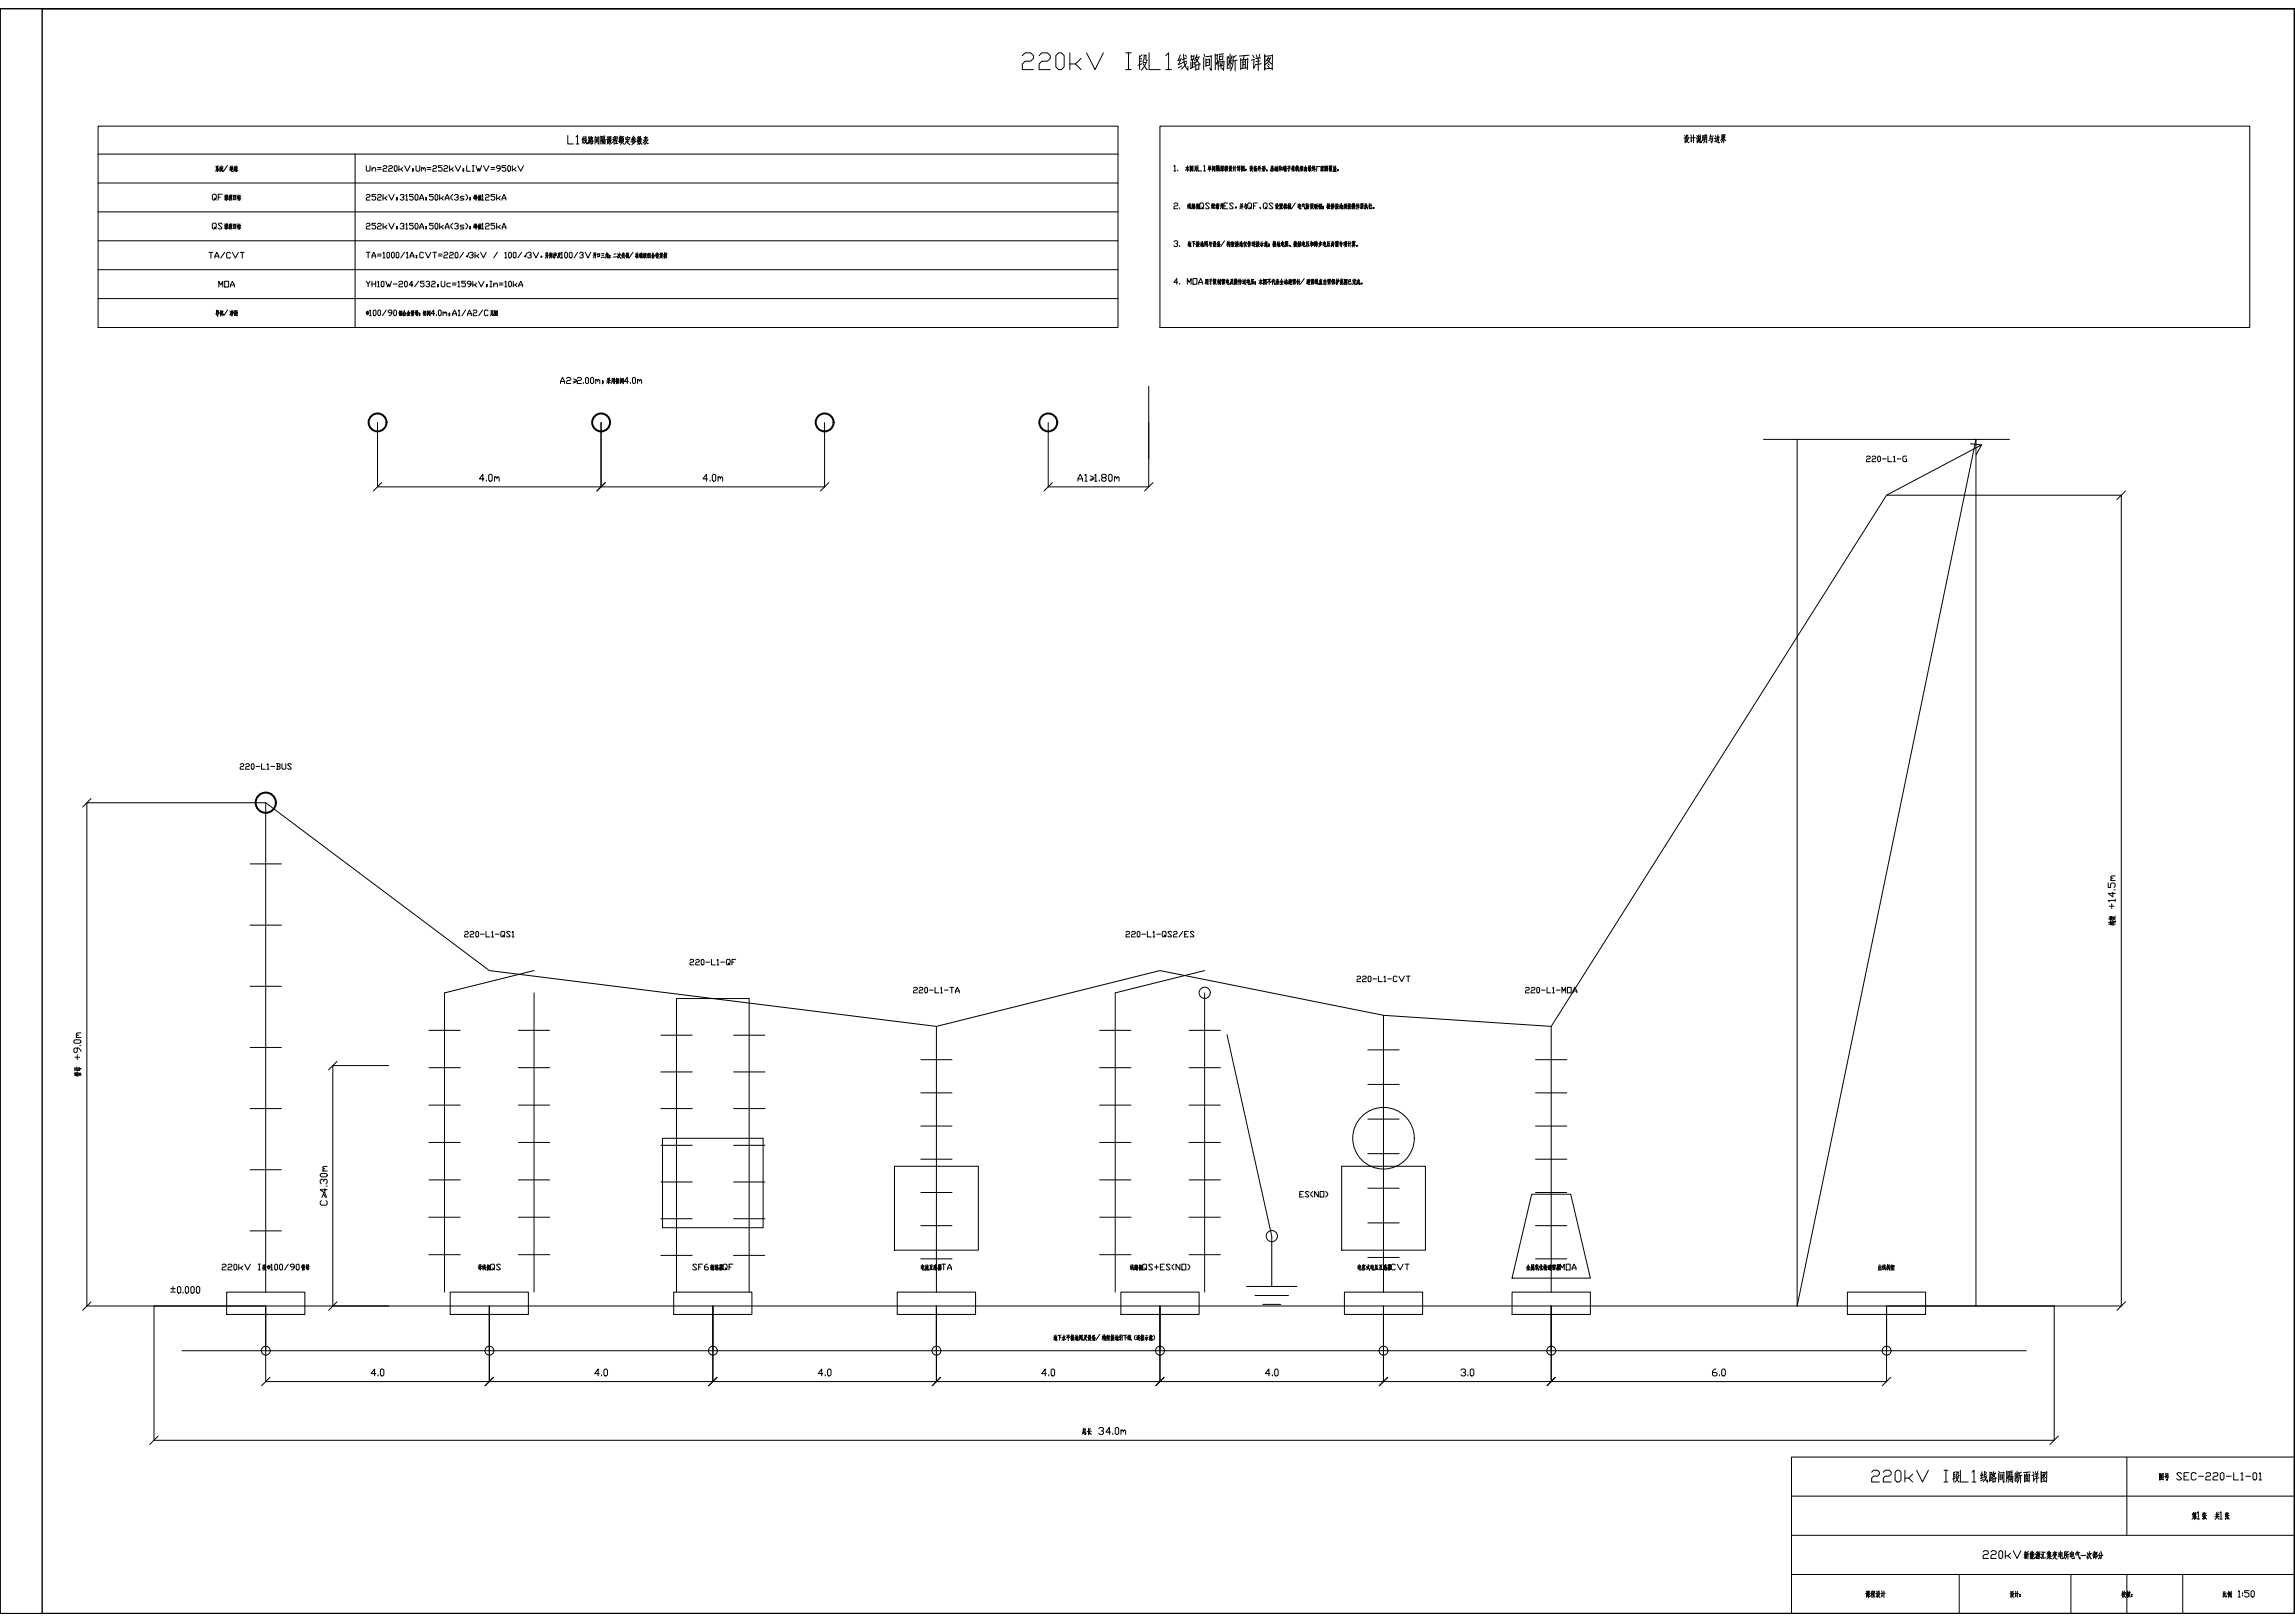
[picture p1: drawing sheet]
<svg xmlns="http://www.w3.org/2000/svg" width="841mm" height="594mm" viewBox="0 0 841 594" stroke-linecap="round" stroke-linejoin="round" font-family="sans-serif">
<!-- layer: C-FRAME -->
<path d="M.1 3.2h840.7v587.8h-840.7zM15.5 3.2h825.3v587.8h-825.3z" fill="none" stroke="#000" stroke-width=".51"/>
<!-- layer: C-TITLE -->
<g fill="none" stroke="#000" stroke-width=".37">
<path d="M392 19.4v6.1M398.2 19.4l3.1 6.1 3-6.1M412.5 19.4h2.1M413.6 19.4v6.1M421.1 19.4v6.1h4.1M433.7 19.9l.2 3.1 .5 1.4 .9 1.3v-1.3M438.7 20l-.9 2.3M441.2 19.9l.4 .9M445.3 19.7v5.8M446.2 20l-.2 3.6-.4-.8M448.4 19.7l-1.7 .3M450.8 19.8v4.7"/>
<path d="M461.6 19.9l-.3 1.4M463.5 20v5.7M374.6 20.4l1.1-1h2l1 1v1l-1 1h-2l-1.1 1v2.1h4.1M380.8 20.4l1-1h2l1.1 1v1l-1.1 1h-2l-1 1v2.1h4.1M386.9 20.4l1-1h1.1l1 1v4.1l-1 1h-1.1l-1-1zM394.1 23.4l2.1 2.1M396.2 21.4l-2.1 2h-2.1M412.5 25.5h2.1M417.6 20.4v5M418.4 22.4l-.8 .2M418.4 21.5l-.8 .2M418.5 23.3l-1.5 .6"/>
<path d="M418.5 20.1l-.9 .8M418.9 23.3l1.3 2.1h.3M419.3 20.1v1.5l-.5 1.1M419.9 21.9l.6 .2M419.9 20.3l-.6 .2M419.9 20.1v1.7M420.1 22.8l-1.2 .2M420.2 22.7l-.7 1.5-1.2 1.5M427.2 20.4l1-1v6.1M427.2 25.5h2.1M432.6 20.1l-.8 2.1M432.6 21.8l-1 .4"/>
<path d="M432.9 21.3l-1 2.3M433 23.2l-1.2 .5M433.1 24.1l-1.3 .8M434.3 20.2l.5 .5M434.8 21.2l-1.5 .7M434.8 23l-1.9 2.4M434.9 22.4l-1.7 .6M436.4 22.8v2.2M436.5 20.2v2M437 21.7v3M437.5 20.5l-1 .2M437.6 20.3l-.2 1.3"/>
<path d="M437.6 21.6l-1.1 .2M437.8 22.9l-.8 .1M437.8 24.4l-1.6 .8M438.2 21.4l1.3 2.1h.4M438.2 23.6v2.2M438.7 22.2l-1.2 1.5M439.3 20.9l-1.1 .2M439.3 23.7l-1.1 .1M439.4 23.6l-.1 1.7M439.4 25.3l-1.2 .1M439.5 20.8l-.8 1.5M441.1 21v4.6"/>
<path d="M441.9 21.6v2.8M442.8 22.8l-.9 .2M443.2 21.8l-1.3 .2M443.3 21.6l-.2 2.2M443.3 23.8l-1.4 .3M443.9 20.3v5.5l-.6-.9M443.9 20.5l-1.9 .3M446.2 20.1l-.9 .2M446.4 22.3v3.3M446.9 20.5v1.6M447 23l.3 .8M447.5 24.1v1.1"/>
<path d="M447.9 22.8l-.2 1.2M448.1 20.5l-1.2 .2M448.1 21.8l-1.2 .1M448.1 20.5l-.1 1.3M448.2 24l-1.4 .1M448.5 22.5l-2.1 .2M448.6 22.4l-.2 3.3-.5-.7M449.7 20.8v4.2l1.6-.1M450.1 20.6l.3 1M450.8 22.4l-.8 1.6M450.8 22.5l.6 1M451.4 20.5l-.3 1.3"/>
<path d="M451.6 22.2l-1.6 .2M452 20.5l-.2 3.1-.9 2.3M452.6 22.2v3.8M453 20.3l-1 .8M453.3 22l-1.3 .3M454.7 21.4v4.1M455.5 21.9v3M455.9 20.3l-.2 1.5M456.1 22.7l-.6 .1M456.1 23.6l-.6 .1M456.4 21.8v3.1M457.1 24.8l-2.4 .3"/>
<path d="M457.2 21.7l-2.5 .3M457.3 21.4l-.2 4.1M457.7 20.2l-3.5 .3M459.1 20.2l.5 .9M459.5 21.8l-1 .2M459.5 21.7l-.1 3.2M460 24.1l-.7 1.1M460.3 20.1l.4 1M461.1 21.3v4.5M461.8 22.3l-1.5 .2M462 21.2l-1.9 .3M462.2 23.3l-2.2 .4"/>
<path d="M463.5 25.2l2.6-.2 .1 .4M464.5 22l1.3 1.4 .4-.1M464.5 24.1l.7 .7M464.7 23.3l.5 .5M464.9 20.9l-1.1 1.6M465.4 21.4l-.9 .2M465.6 21.1l-1.1 1.8-.9 .8M466.3 20.1l-.1 5.4M466.3 20.3l-2.8 .3M656.5 533.7h184.3v57.3h-184.3zM685.9 539.2l.7-.7h1.4l.7 .7v.7l-.7 .8h-1.4l-.7 .7v1.4h2.8M690.2 539.2l.7-.7h1.4l.7 .7v.7l-.7 .8h-1.4l-.7 .7v1.4h2.8"/>
<path d="M694.5 539.2l.7-.7h.7l.7 .7v2.9l-.7 .7h-.7l-.7-.7zM698.1 538.5v4.3M700.9 539.9l-1.4 1.5h-1.4M702.4 538.5l2.1 4.3 2.2-4.3M712.4 538.5h1.4M713.1 538.5v4.3M716 539.3v3.5M716.6 539l-.6 .6M717.1 539l-.3 1.8M717.6 539.2l-.5 .1M717.6 539v1.2M718.4 538.5v4.3h2.9"/>
<path d="M722.7 539.2l.7-.7v4.3M726.4 539l-.6 1.5M726.7 539.8l-.8 1.7M727.2 538.9l.2 2.1 .9 1.9v-.9M727.7 539.1l.3 .3M728 539.8l-1.1 .5M729.2 539.1v1.4M729.9 539.3l-.7 .1M729.9 539.2l-.1 .9M730.3 540l1 1.4h.3M730.7 539l-.6 1.6M731.2 539.6l-.8 .1"/>
<path d="M731.3 539.5l-1.4 2.1M732.4 539.7v3.2M732.5 538.9l.2 .7M734.4 539.2v3.8l-.5-.6M734.4 539.3l-1.4 .2M735.4 538.8v4.1M736 539l-.2 2.5-.2-.6M736 539l-.6 .2M736.5 539.4l.8-.1-.1 .9M736.5 539.3v1.1M737.5 538.8l-1.2 .1M738.5 539.6v2.9"/>
<path d="M738.7 539.4l.2 .7M739.2 538.8v3.3M739.6 539.3l-.2 .9M740 539.3l-.1 2.2-.6 1.6M740.7 539.2l-.7 .5M741.9 540v2.9M742.8 539.2l-.2 1M743.7 539.9l-.1 2.9M744 539.1l-2.4 .2M745 539.1l.4 .6M745.9 539l.2 .7M746.4 539.8v3.3"/>
<path d="M746.8 538.9l-.3 .9M747 539.8l-1.3 .2M748 539v3.9M749.1 539.6l-.8 1.1M749.4 540l-.6 .1M749.6 539.8l-1.4 1.8M750.1 539l-.1 3.9M750.1 539.2l-2.1 .2M779.4 533.7v28.6M792.7 539.7v2.4M792.7 539.8l-1.2 .1M793.7 539.6v.9"/>
<path d="M794.4 539.8h-.7M794.5 539.6l-.1 .7M799.5 539.8l-.5-.4h-.9l-.4 .4 1.8 1.8-.5 .5h-.9l-.4-.5M802.1 539.4h-1.7v2.7h1.7M804.8 539.8l-.5-.4h-.9l-.4 .4v1.8l.4 .5h.9l.5-.5M808.4 539.8l.4-.4h.9l.4 .4v.5l-.4 .4h-.9l-.4 .5v.9h1.7M811 539.8l.4-.4h.9l.5 .4v.5l-.5 .4h-.9l-.4 .5v.9h1.8M813.6 539.8l.5-.4 .9 .4v1.8l-.5 .5h-.4l-.5-.5zM818.6 539.4v2.7h1.7M821.2 539.8l.4-.4v2.7M825.6 539.8l.5-.4 .9 .4v1.8l-.5 .5h-.4l-.5-.5zM827.9 539.8l.4-.4v2.7"/>
<path d="M656.5 548h184.3M699.5 541.4l1.4 1.4M712.4 542.8h1.4M716.5 540.6l-.5 .2M716.5 540l-.5 .1M716.5 541.3l-.9 .4M716.9 541.3l.8 1.5h.3M717.6 540.3l.4 .1M717.7 540.9l-.8 .1M717.7 540.8l-.4 1.1-.9 1M722.7 542.8h1.4M726.5 540.2l-.7 .3"/>
<path d="M726.7 541.2l-.9 .3M726.8 541.9l-1 .5M728 541l-1.3 1.7M728.1 540.6l-1.2 .4M729.1 540.9v1.6M729.5 540.1v2.1M729.9 540.1l-.7 .1M730.1 541l-.6 .1M730.1 542l-1.2 .6M730.3 541.5v1.5M731.2 541.6l-.9 .1M731.2 541.5l-.1 1.2"/>
<path d="M731.2 542.7l-.9 .1M733 540.1v2M733.6 540.9l-.6 .1M733.8 540.2l-.8 .2M733.9 540.1l-.1 1.6M733.9 541.7l-.9 .1M736.1 540.6v2.3M736.6 541.1l.2 .6M736.9 541.8v.8M737.2 540.9l-.2 .9M737.3 540.2l-.8 .1M737.4 541.8l-1 .1"/>
<path d="M737.6 540.7l-1.5 .2M737.6 540.6l-.1 2.3-.3-.4M739.2 540.6l-.6 1.2M739.2 540.7l.4 .7M739.5 542.4l-1.1 .1M739.7 540.5l-1 .1M740.5 540.5v2.7M741 540.4l-1 .2M742.4 540.3v2.1M742.9 540.8l-.5 .1M742.9 541.5l-.5 .1M743.1 540.2v2.2"/>
<path d="M743.6 542.3l-1.7 .2M743.7 540.1l-1.8 .3M745.3 540.2l-.7 .2M745.3 540.1l-.1 2.3M745.6 541.8l-.5 .8M746.8 540.6l-1 .1M747.2 541.3l-1.6 .2M748 542.6l1.9-.1 .1 .2M748.7 540.4l1.2 .9M748.7 541.8l.5 .5M748.9 541.3l.3 .4M791.5 542v-2.3v2.4"/>
<path d="M791.5 541.9l1.2 .1M791.9 540.5l.8 .6M791.9 541.4l.3 .4M792 541.1l.2 .2M792.1 540.1l-.4 .6M792.4 540.3h-.4M792.4 540.1l-.9 1.2M793.8 540.7l-.1 .5M794.5 540.3l-.8 .1M794.5 541.2l-.9 .1M794.5 541.1l-.4 1.2-.2-.5M794.8 540.7l-1.6 .1"/>
<path d="M800.4 540.7h.8M803.7 555.1v.5M803.8 554.3l.2 .5M803.9 553.9l-.5 1M804.2 555.6l-.9 .8M804.2 554.2l-.5 .1M804.2 554.8v1.8M804.5 553.9l-.3 .8M804.6 554.8h-.9M804.6 555.1l-.9 .1M804.8 555.5l-1.1 .1M804.8 555.4l-.1 .9-.2-.4"/>
<path d="M804.9 554.2l-.5 .1 .3 .5-.2 .3M805.1 554.2l.5-.5v2.7M805.1 556.4h.9M805.7 540.7h1.8M807.3 554.6l-.1 .8M807.6 555.3h-.4M807.6 555.2l-.3 1.3-.2-.4M807.6 554.2h-.5M807.6 554.1v.6l-.3 .1M807.9 554l-.1 2.2M808 555.1l.4 1.3h.3M808.2 556l-.4 .4"/>
<path d="M808.4 554.2l-.5 .7M808.6 555l-.9 .2M812.3 554v1.5M812.4 555.8l-.7 .7M812.7 555.7l.4 .7M812.8 553.9l-.1 1.6M813.1 554.7l-1.2 .1M813.3 555.4l-1.6 .2M813.5 554.2l.4-.5v2.7M813.5 556.4h.9M815.6 554.6l-.1 .8M815.8 555.3h-.2"/>
<path d="M815.9 555.2l-.3 1.3-.1-.4M815.9 540.7h1.8M815.9 554.7l-.3 .1M815.9 554.2h-.4M815.9 554.1l-.1 .6M816.2 554v2.2M816.3 555.1l.4 1.3h.3M816.5 556l-.4 .4M816.7 554.2l-.5 .7M816.9 555l-.9 .2M821.2 542.1h.9M823 540.7h1.7"/>
<path d="M827.9 542.1h.9M656.5 576.7h184.3M656.5 562.3h184.3M718 576.7v14.3M726.7 568.4l.5-.4h1l.4 .4v.5l-.4 .5h-1l-.5 .5v.9h1.9M729.6 568.4l.5-.4h1l.4 .4v.5l-.4 .5h-1l-.5 .5v.9h1.9M732.5 568.4l.5-.4h.4l.5 .4v1.9l-.5 .5h-.4l-.5-.5zM734.9 568v2.8M735.8 569.9l1 .9M736.8 568.9l-1 1h-.9M737.7 568l1.5 2.8 1.4-2.8M742 568.8l.1 .3"/>
<path d="M742.1 570l-.3 .5M742.1 568.2l.1 .3M742.2 569.3v1.5l-.2-.3M742.4 570l.2 .3M742.4 568.6l-.1 .7M742.6 569.7l-.7 .1M742.6 568.6l-.7 .1M742.7 569.3l-.9 .1M742.8 568.4l-.2 2.4M743.2 569.2v1.8M743.3 568.3l-.5 .4M743.5 569.1l-.7 .2"/>
<path d="M744.1 569.2v1.7M744.1 569.8h.3M744.1 570.2h.2M744.4 568.2l-.4 .9M744.4 568.6l.2 .5M744.6 569.3v1.7l-.3-.3M744.6 568.9l-.7 .2M744.6 569.4h-.5M744.8 568.2v1.2h.6v-.4M744.8 569.6v1.2l.7 .1-.1-.5M745.3 568.6l-.5 .4M745.3 569.8l-.5 .5"/>
<path d="M745.8 569.1l.3 .3M745.9 570.3l.2 .2M746.1 568.4l.3 .4M746.5 569.1l-.4 1.6 .3-1.4M746.7 568.3l-.4 2.6M746.9 570.2l-.3 .7M746.9 568.9v1M747.2 568.6l-.1 .4M747.2 569.8v1.2l-.2-.3M747.4 569.4h-.5M747.4 570.2l.3 .3M747.5 569l-.6 .1"/>
<path d="M747.5 568.9v.8l-.6 .1M747.6 568.4l-.9 .2M748 569.2l.2 .3M748.2 568.3l.3 .4M748.6 569.3l-.3 1.5-.2-.3M748.7 568.4v2.3l.9-.1M749.5 568.5l-.8 .1M750.5 568.6v1.3M750.7 568.2l-.6 1M751 568.1l.1 .4M751 569.8v1.2M751 568.7v1"/>
<path d="M751.5 569.3l-.9 .1M751.5 568.9l-.9 .2M751.6 568.6l-1 .2M751.6 569.6l-1 .1M751.8 570l-1.7 .2M751.8 570.9l-.8-.7-.9 .8M752.6 569l-.4 .9M752.7 569.9l.8 1.1h.4M752.9 568.7v.9M752.9 568.1l.2 .4M753.2 568.6v1M753.3 569.7l-.7 .1"/>
<path d="M753.4 569.6l-1.1 1.4M753.4 569l.3 .6M753.8 568.6l-1.5 .2M754.5 568.6v1.7M755.1 568.1v2.7h.9l-.1-.6M755.4 569.3l-.7 .1M755.6 569.9l-1.1 .1M755.7 568.8l-1.2 .1M755.7 568.7l-.1 1.2M756.6 568.3l-.3 2.6M757.1 569.7h-.5M757.1 568.9l-.1 .8"/>
<path d="M757.1 569l-.5 .1M757.2 568.2l-.6 .4M757.4 568.4l-.1 1.9-.5 .7M757.8 569.3v1.7M758 568.3l-.6 .3M758.1 569.2l-.7 .2M758.7 568.6v1.7M758.9 576.7v14.3M759.2 568.1v2.6l1 .1-.1-.6M759.6 569.3l-.7 .1M759.9 568.8l-1.2 .1M759.9 568.7l-.1 1.2-1.1 .1"/>
<path d="M761.2 568.1l-.7 1.2M761.7 569.4l.2 1.1 .4 .5v-.6M761.7 569.4l-1 .2M761.8 569l-.8 .1M762.1 568.6h-1.1M764.4 569.7l-1.8 .1M764.9 568.7l.1 .5M765.3 569.3l-.4 1.2-.2-.3M765.7 569.8l-.8 1.2M765.8 569.4l.4 1.5h.2M765.8 568.2l-.4 1.4M766.3 569l-.8 .1"/>
<path d="M766.4 568.9l-.3 .6M767.2 569.8v1M767.2 568.9v.5M767.4 568.2l.1 .4M767.6 568.7l-.1 .8M767.6 569.9l-.4 .1M767.7 569.8l-.1 .6M767.8 570.4l-.6 .1M767.8 568.7l-.8 .1M767.9 569.4l-1.1 .2M768 568.4v2.6M768.3 569.2l.2 .5-.1 .7-.3-.4"/>
<path d="M768.4 568.6h-.4M768.5 568.5l-.2 .8M769.6 568.8l-.7 1.1M769.6 569.7l-.6 1.3M769.9 568.2l.5 1.5h.2M770.1 569.6l-.2 1.3-.3-.3M770.1 569.7h-.8M779.4 576.7v14.3M799.9 576.7v14.3M683.7 583.6l.3-.1v1.3M683.9 582.8l.2 .4M684.3 584.3l-.4 .6"/>
<path d="M684.4 582.7v1.1M684.6 584l-.6 1M684.7 582.9v2.3M684.8 584l.2 .8h.3M684.9 583.2h-.4M685 583.5l-.6 .1M685 582.8v.7M685 582.8l-.6 .1M685.2 583.9l-1 .1M686 583.6l-.5 1M686 583.7l.2 .3M686 583v2.1"/>
<path d="M686.2 582.7l-.5 .5M686.3 583.5l-.7 .1M686.4 582.8v.8M686.6 583.9v1M686.9 582.9h-.5M686.9 584.3l-.5 .1M686.9 582.8v.7h-.5M686.9 583.8l-.5 .1M687.1 584.8l-1 .1M687.7 582.8l.2 .4M687.8 583.6l-.4 .1M687.8 583.5v1.2"/>
<path d="M688.1 584.3l-.4 .6M688.2 584.1l.6 1h.2M688.3 582.7l-.3 1.2M688.6 582.7v.8l.4 .1M688.6 582.8l-.3 .1M688.7 583.8l-.6 .1M688.8 583.7l-.9 1.4M689.3 583.6l.4-.1-.1 1.3M689.5 582.7l.3 .5M689.9 584.3l-.3 .5M690.4 582.7v2.4M690.8 583.5l-.9 .1"/>
<path d="M736.8 582.9l.2 .4M736.9 583.7h-.3M736.9 583.6v1.1M737.2 584.4l-.4 .5M737.2 584l.6-.2-.8 1.3M737.3 584.1l.7 .9M737.3 583.3l-.2 .7M737.3 583l.4-.1v.6l.3 .2M737.3 582.9v.5M738.5 582.9l.2 .4M738.7 583.6l-.4 .1M738.7 583.5l-.1 1.3"/>
<path d="M738.8 584.3l-.3 .5M739.3 582.8v2.3M739.7 583.6l-.8 .1M740.2 584.1h.1M740.2 584.7h.1M777.9 582.7v2.4M777.9 583.5l-.4 .9M777.9 583.6l.2 .3M778.3 584l.7 1M778.4 582.7l.2 .4M778.4 583.5l-.4 .7M778.6 583.5l.3 .5"/>
<path d="M778.7 583.7l-.7 1.4M778.9 583.2l-1.4 .3M779.6 582.7v2.4M779.6 583.5l-.3 .9M779.6 583.6l.3 .3M779.9 583.4l-.6 .1M780.2 582.7l.1 .4M780.2 583.4l-.3 .5M780.3 584.5l.3 .5M780.3 583.8l-.4 .1M780.5 583.6l-.6 .9M780.5 584l-.7 1.1"/>
<path d="M780.7 583.2l-.8 .1M781.1 584.1h.1M781.1 584.7h.1M814.7 583v1.8M815.2 583.7l-.5 .2M815.2 584.5l-.6 .5M815.3 582.9v1.8l.6 .2v-.5M815.8 583.5l-.5 .6M816.6 583.2v1.9M816.8 582.8l-.5 1.1M816.9 583.9l.1 .4M817 583.2l-.3 1"/>
<path d="M817.2 583.6l-.3 .1M817.2 583.5l-.4 1.3M817.3 583.1l-.5 .1M817.4 583.4v1M817.7 582.8v2.3l-.3-.4M820.2 583l.4-.4v2.3M820.2 584.9h.8M821.8 583.4v.4M821.8 584.2v.4M824.1 582.6h-1.5v.8h1.1l.4 .4v.8l-.4 .3h-.7l-.4-.3M824.9 583l.4-.4 .8 .4v1.6l-.4 .3-.8-.3z"/>
<circle cx="740.2" cy="584.1" r=".06"/>
<circle cx="740.2" cy="584.7" r=".06"/>
<circle cx="740.2" cy="584.7" r=".11"/>
<circle cx="740.2" cy="584.1" r=".11"/>
<circle cx="781.2" cy="584.1" r=".06"/>
<circle cx="781.2" cy="584.7" r=".06"/>
<circle cx="781.2" cy="584.1" r=".11"/>
<circle cx="781.2" cy="584.7" r=".11"/>
</g>
<!-- layer: C-FOUNDATION -->
<g fill="none" stroke="#000" stroke-width=".37">
<path d="M56.4 478.3h696.4M83.1 473.3h28.6v8.1h-28.6zM97.4 478.3v16.4M165 473.3h28.6v8.1h-28.6zM179.3 478.3v16.4M246.9 473.3h28.6v8.1h-28.6zM261.2 478.3v16.4M328.8 473.3h28.7v8.1h-28.7zM343.2 478.3v16.4M410.8 473.3h28.6v8.1h-28.6zM425.1 478.3v16.4M492.7 473.3h28.6v8.1h-28.6z"/>
<path d="M507 478.3v16.4M554.1 473.3h28.7v8.1h-28.7zM568.5 478.3v16.4M677 473.3h28.7v8.1h-28.7zM691.3 478.3v16.4M66.7 494.7h675.8"/>
<circle cx="97.4" cy="494.7" r="1.63"/>
<circle cx="179.3" cy="494.7" r="1.63"/>
<circle cx="261.3" cy="494.7" r="1.63"/>
<circle cx="343.2" cy="494.7" r="1.63"/>
<circle cx="425.1" cy="494.7" r="1.63"/>
<circle cx="507" cy="494.7" r="1.63"/>
<circle cx="568.5" cy="494.7" r="1.63"/>
<circle cx="691.4" cy="494.7" r="1.63"/>
</g>
<!-- layer: C-DIM -->
<g fill="none" stroke="#000" stroke-width=".37">
<path d="M138.3 154.7v23.6h82v-23.6v23.6h81.9v-23.6M384.1 154.7v23.6h36.9v-23.6M139.9 176.8l-3.1 3M177.4 175.4h-1.7l1.3-1.7v2.5M178.2 175.8v.4M179.1 174.1l.4-.4h.5l.4 .4v1.7l-.4 .4-.9-.4zM181.2 175l.5-.4 .4 .4v.4M181.2 174.6v1.6M182.1 175l.4-.4 .4 .4v1.2M221.8 176.8l-3.1 3M259.3 175.4h-1.7l1.3-1.7v2.5M260.2 175.8v.4"/>
<path d="M261.5 173.7h.4l.4 .4v1.7l-.4 .4h-.4l-.5-.4v-1.7zM263.1 175l.5-.4 .4 .4v.4M263.1 174.6v1.6M264 175l.4-.4 .4 .4v1.2M303.7 176.8l-3 3M385.7 176.8l-3.1 3M395 176.2v-.8l.9-1.7 .8 1.7v.8M395 175.4h1.7M397.6 174.1l.4-.4v2.5M397.6 176.2h.8M399.6 174.3l1.3 .6-1.3 .7M400.9 175.4l-1.3 .7"/>
<path d="M401.2 174.1l.4-.4v2.5M401.2 176.2h.8M402.8 175.8v.4M404.1 175l-.4-.4v-.5l.4-.4h.9l.4 .4v.5l-.4 .4h-.9l-.4 .4v.4l.4 .4h.9l.4-.4v-.4l-.4-.4M406.3 174.1l.4-.4h.4l.4 .4v1.7l-.4 .4h-.4l-.4-.4zM408.4 175l.4-.4 .4 .4v.4M408.4 174.6v1.6M409.2 175l.5-.4 .4 .4v1.2M422.5 176.8l-3.1 3M778.9 179.8l-3.1 3.1M691.3 181.4h86.1v296.9h-86.1v27.7h-122.8v-27.7v27.7h-61.5v-27.7v27.7h-81.9v-27.7v27.7h-81.9v-27.7v27.7h-82v-27.7v27.7h-81.9v-27.7v27.7h-81.9v-27.7h-65.6v-184.3h65.6M33.4 292.5l-3.1 3.1"/>
<path d="M772.6 323.4v1.7h.8v-1.3l.5-.4h.8l.4 .4v.9l-.4 .4M772.7 337.8l1.4 .4-.3 .3M772.7 338.5h2.5M772.8 336.6l1.4 .5M773 331.9h1.7M773.1 336.1h.8M773.2 336.3l.8 .2-.3 .1M773.2 335.7h.6v.4M773.3 337.4l2 .2-.5 .2M773.3 335.7v.4M773.3 336.3v.6M773.3 337.4l.2 .6"/>
<path d="M773.4 338.2l.2 .7M773.4 322.5h1.7M773.6 338.5l1 .4M773.7 337.8l.7 .3M773.9 331.1v1.7M773.9 336.3h1.4M774.3 326.8v1.7l-1.7-1.3h2.5M774.3 321.7h-.4l-.5 .4 .5 .4M774.3 335.6l.1 1.3M774.4 337.7l.1 .5M774.6 337.6l-.4 .2M774.7 325.9h.4"/>
<path d="M775.1 335.5l-.7 .7 .8 .8M775.1 329.8h-2.5l.4 .4M775.1 320.8h-1.2l-.5 .4 .5 .5M775.1 329.4v.8M27.9 380h1.7M28.8 379.2h-.5l-.4 .4 .4 .4M29.6 378.3h-1.3l-.4 .4 .4 .5M27.3 393.7l.8 .4M27.3 393.1l.7 .4M27.3 391.9l1.8 .2M27.3 391.2l2.4 .2-.4 .3M27.4 391.2l.1 .7"/>
<path d="M27.5 380.8h1.7l.4 .5v.4l-.4 .4h-1.7l-.4-.4v-.4zM27.5 387.2h1.7M27.5 393.3l.1 .5M27.5 392.8l.1 .4M27.9 393l-.3 .1M28 393.6l-.4 .2M28.1 391.6l-.4 .1M28.1 392.8l.4 .1M28.2 394l.5 .1M28.2 390.8l.1 1.6M28.2 392.8l.1 1.2M28.2 393.5h-.3"/>
<path d="M28.3 383.9v1.2l-.4 .4h-.4l-.4-.4v-.8l.4-.4h1.3l.8 .8v.4M28.3 386.4v1.7M28.4 393.8h1.4M28.4 393l.5 .1M28.5 393.1l.1 .7M28.8 391.6l-.4 .1M28.9 393l.1 .8M29 390.9l.1 1.2M29.1 393.1h.4M29.1 393.1l.1 .7M29.2 383h.4M29.5 393l.1 .8"/>
<path d="M123.5 388.8l-3.1 3M142.5 390.3h-20.5v88h20.5M117.8 439.7l-.5 .5v.8l.5 .4h1.7l.4-.4v-.8l-.4-.5M117.8 429.8h1.7l.4 .4v.4l-.4 .5h-1.7l-.5-.5v-.4zM117.9 438.6l.7-1.4 .7 1.4M118.2 428.9h1.7M118.6 432.7v-.4l-.4-.4h-.4l-.5 .4v.9l.5 .4M118.6 432.3l.4-.4h.5l.4 .4v.9l-.4 .4M119 435.3v1.7l-1.7-1.2h2.6M119 428h-.4l-.4 .5 .4 .4M119 437.2l.7 1.4M119.5 434.4h.4"/>
<path d="M119.9 427.2h-1.3l-.4 .4 .4 .4M33.4 476.8l-3.1 3.1M56.4 478.3v49.2h696.4v-49.2M62.6 473.3h1.6M62.6 472h1.6M63.4 471.2v1.6M65 471.6l.4-.4 .9 .4v1.7l-.5 .3-.8-.3zM67.1 473.3v.3M68.3 471.2h.4l.4 .4v1.7l-.4 .3-.8-.3v-1.7zM69.9 471.6l.5-.4 .8 .4v1.7l-.5 .3-.8-.3zM72 471.6l.4-.4h.4l.4 .4v1.7l-.4 .3-.8-.3zM123.5 476.8l-3.1 3.1"/>
<path d="M778.9 476.8l-3.1 3.1M98.9 504.5l-3.1 3M137.7 503.1h-1.7l1.3-1.7v2.6M138.6 503.5v.5M139.8 501.4h.5l.4 .4v1.7l-.4 .5h-.5l-.4-.5v-1.7zM180.8 504.5l-3 3M219.6 503.1h-1.7l1.3-1.7v2.6M220.5 503.5v.5M221.7 501.4l.9 .4v1.7l-.4 .5h-.5l-.4-.5v-1.7zM262.8 504.5l-3.1 3M301.5 503.1h-1.7l1.3-1.7v2.6M302.4 503.5v.5"/>
<path d="M303.3 501.8l.4-.4h.4l.4 .4v1.7l-.4 .5h-.4l-.4-.5zM344.7 504.5l-3.1 3M383.5 503.1h-1.7l1.2-1.7v2.6M384.3 503.5v.5M385.2 501.8l.4-.4h.4l.5 .4v1.7l-.5 .5h-.4l-.4-.5zM426.6 504.5l-3.1 3M465.4 503.1h-1.7l1.3-1.7v2.6M466.3 503.5v.5M467.1 501.8l.4-.4h.5l.4 .4v1.7l-.4 .5h-.5l-.4-.5zM508.6 504.5l-3.1 3M535.4 501.8l.4-.4h.9l.4 .4v.5l-.4 .4h-.5M536.7 502.7l.4 .4v.4l-.4 .5h-.9l-.4-.5"/>
<path d="M537.9 503.5v.5M538.8 501.8l.4-.4 .9 .4v1.7l-.5 .5h-.4l-.4-.5zM570 504.5l-3.1 3M628.8 501.4h-.4l-.9 .9v1.2l.5 .5h.8l.4-.5v-.4l-.4-.4h-1.3M630.1 503.5v.5M630.9 501.8l.5-.4h.4l.4 .4v1.7l-.4 .5-.9-.5zM692.9 504.5l-3.1 3M58 526l-3.1 3.1M396.8 524.6l-.1 .6M397 524.6l.2 .5 .6 .4-.1-.6M397 523.1l.2 .4M397 523.6v.8"/>
<path d="M397.3 524.5l.2 .3M397.6 523.1l-.1 .6M397.7 524.2l-.7 .1M397.7 523.7l-.7 .1M397.7 523.6l-.1 .6M397.8 524.6l.3 .4M398.9 523.1v2.3M399.1 524.3l.6 1h.3M399.3 524.9l-.5 .6M399.6 523.2l-.7 .8M400 524.1l-1.6 .2M402.7 523.3l.4-.5h.9l.4 .5v.4l-.4 .4h-.4"/>
<path d="M404 524.1l.4 .4v.4l-.4 .5h-.9l-.4-.5M407 524.5h-1.7l1.2-1.7v2.6M407.8 524.9v.5M408.7 523.3l.4-.5h.4l.5 .5v1.6l-.5 .5h-.4l-.4-.5zM410.8 524.1l.4-.4 .4 .4v.4M410.8 523.7v1.7M411.6 524.1l.5-.4 .4 .4v1.3M754.3 526l-3.1 3.1"/>
</g>
<!-- layer: C-EQUIPMENT -->
<g fill="none" stroke="#000" stroke-width=".37">
<path d="M97.4 294v179.3M91.7 316.4h11.4M91.7 338.9h11.4M195.7 355.5l-32.8 8.2v109.6M441.5 355.5l-32.8 8.2v109.6M91.7 361.2h11.4M157.2 377.4h11.5M189.9 377.4h11.5M195.7 363.7v109.6M242.2 379.2h11.5M268.8 379.2h11.5M343.2 375.9v97.4"/>
<path d="M403 377.4h11.4M435.7 377.4h11.5M441.5 363.7v109.6M449.7 379l16.3 73.8v18.4M507 371.9v101.4M568.5 375.9v97.4M91.7 383.6h11.4M157.2 391h11.5M189.9 391h11.5M242.2 392.6h11.5M268.8 392.6h11.5M337.4 388.1h11.5"/>
<path d="M403 391h11.4M435.7 391h11.5M501.3 397.2h11.4M501.3 384.5h11.4M562.7 388.1h11.5M91.7 406h11.4M157.2 418.4h11.5M157.2 404.8h11.5M189.9 418.4h11.5M189.9 404.8h11.5M242.2 406h11.5M242.2 419.5h11.5"/>
<path d="M242.8 416.9h36.9v32.8h-36.9zM268.8 406h11.5M268.8 419.5h11.5M337.4 412.4h11.5M337.4 400.3h11.5M403 418.4h11.4M403 404.8h11.4M435.7 418.4h11.5M435.7 404.8h11.5M501.3 409.9h11.4M562.7 412.4h11.5M562.7 400.3h11.5"/>
<path d="M91.7 428.4h11.4M157.2 432.2h11.5M189.9 432.2h11.5M242.2 432.9h11.5M268.8 432.9h11.5M327.8 427.2h30.7v30.7h-30.7zM337.4 436.8h11.5M337.4 424.6h11.5M403 432.2h11.4M435.7 432.2h11.5M491.7 427.2h30.7v30.7h-30.7zM501.3 435.2h11.4"/>
<path d="M501.3 422.5h11.4M561.3 437.4h14.3l7.2 30.7h-28.7zM562.7 436.8h11.5M562.7 424.6h11.5M91.7 450.8h11.4M157.2 459.5h11.5M157.2 445.8h11.5M189.9 459.5h11.5M189.9 445.8h11.5M242.2 459.8h11.5M242.2 446.4h11.5M268.8 459.8h11.5"/>
<path d="M268.8 446.4h11.5M337.4 448.9h11.5M403 459.5h11.4M403 445.8h11.4M435.7 459.5h11.5M435.7 445.8h11.5M501.3 447.9h11.4M562.7 448.9h11.5M247.9 473.3v-107.6h26.6v107.6M337.4 461.1h11.5M456.8 471.2h18.5M459.9 474.5h12.3"/>
<path d="M462.7 477.7h6.6M501.3 460.6h11.4M562.7 461.1h11.5"/>
<circle cx="441.5" cy="363.6" r="2.05"/>
<circle cx="507" cy="416.9" r="11.3"/>
<circle cx="466.1" cy="452.7" r="2.05"/>
</g>
<!-- layer: C-BUS -->
<g fill="none" stroke="#000" stroke-width=".72">
<circle cx="138.4" cy="154.7" r="3.3"/>
<circle cx="220.3" cy="154.7" r="3.3"/>
<circle cx="302.2" cy="154.7" r="3.3"/>
<circle cx="384.2" cy="154.7" r="3.3"/>
<circle cx="97.4" cy="294" r="3.7"/>
</g>
<!-- layer: C-TEXT -->
<g fill="none" stroke="#000" stroke-width=".37">
<path d="M684 167.4l.3-.3h.7l.4 .3-.4 .7h-.7l-.3 .3v.7h1.4M686.1 167.4l.3-.3h.7l.3 .3-.3 .7h-.7l-.3 .3v.7h1.3M688.1 167.4l.3-.3 .7 .3v1.4l-.3 .3-.7-.3zM689.8 168.1h1.4M691.9 167.1v2h1.3M693.9 167.4l.3-.3v2M693.9 169.1h.7M695.2 168.1h1.4M698.7 167.1h-1l-.4 .3v1.4l.4 .3h1v-1h-.4M95.8 279.7v2h1.4M101.3 279.7h1l.4 .3-.4 .7M101.6 279.7v2"/>
<path d="M103.3 279.7v1.7l.4 .3h.7l.3-.3v-1.7M88 280l.3-.3h.7l.4 .3-.4 .7h-.7l-.3 .4v.6h1.4M90 280l.4-.3h.7l.3 .3-.3 .7h-.7l-.4 .4v.6h1.4M92.1 280l.3-.3 .7 .3v1.4l-.3 .3-.7-.3zM93.8 280.7h1.4M97.9 280l.3-.3v2M97.9 281.7h.7M99.3 280.7h1.3M101.6 280.7h.7l.4 .7-.4 .3h-1M106.8 280l-.4-.3h-.7l-.3 .3 1.4 1.4-.4 .3h-.7l-.3-.3M170.3 341.5l.3-.4h.7l.3 .4-.3 .7h-.7l-.3 .3v.7h1.3M172.3 341.5l.3-.4h.7l.4 .4-.4 .7h-.7l-.3 .3v.7h1.4"/>
<path d="M174.4 341.5l.3-.4 .7 .4v1.3l-.4 .4-.6-.4zM176.1 342.2h1.3M178.1 341.1v2.1h1.4M180.2 341.5l.3-.4v2.1M180.2 343.2h.6M181.5 342.2h1.4M184.2 342.5l.4 .3-.7 .4-.3-.4v-1.3l.3-.4h.7l.4 .4v1l-.4 .3 .4 .4M187 341.5l-.4-.4h-.6l-.4 .4 1.4 1.3-.4 .4h-.6l-.4-.4M187.7 341.5l.3-.4v2.1M187.7 343.2h.6M252.9 351.7l.3-.3h.7l.3 .3-.3 .7h-.7l-.3 .3v.7h1.3M254.9 351.7l.4-.3h.6l.4 .3-.4 .7h-.6l-.4 .3v.7h1.4"/>
<path d="M257 351.7l.3-.3 .7 .3v1.4l-.4 .3-.6-.3zM258.7 352.4h1.4M260.7 351.4v2h1.4M262.8 351.7l.3-.3v2M262.8 353.4h.6M264.1 352.4h1.4M266.9 352.7l.3 .4-.7 .3-.3-.3v-1.4l.3-.3h.7l.3 .3v1l-.3 .4 .3 .3M268.2 352.4h.7M269.6 351.4h-1.4v2M412.6 341.5l.4-.4h.6l.4 .4-.4 .7h-.6l-.4 .3v.7h1.4M414.7 341.5l.3-.4h.7l.4 .4-.4 .7h-.7l-.3 .3v.7h1.4M416.7 341.5l.4-.4 .6 .4v1.3l-.3 .4-.7-.4z"/>
<path d="M418.4 342.2h1.4M420.5 341.1v2.1h1.4M422.5 341.5l.4-.4v2.1M422.5 343.2h.7M423.9 342.2h1.3M426.6 342.5l.4 .3-.7 .4-.4-.4v-1.3l.4-.4h.7l.3 .4v1l-.3 .3 .3 .4M429.3 341.5l-.3-.4h-.7l-.3 .4 1.3 1.3-.3 .4h-.7l-.3-.4M430 341.5l.4-.4h.6l.4 .4-.4 .7h-.6l-.4 .3v.7h1.4M433.5 341.1l-1.4 2.1M434.1 342.2h.7M435.5 341.1h-1.4v2.1h1.4M437.6 341.5l-.4-.4h-.7l-.3 .4 1.4 1.3-.4 .4h-.7l-.3-.4"/>
<path d="M497.3 357.9l.3-.4h.7l.3 .4-.3 .6h-.7l-.3 .4v.7h1.3M499.3 357.9l.4-.4h.6l.4 .4-.4 .6h-.6l-.4 .4v.7h1.4M501.4 357.9l.3-.4 .7 .4v1.3l-.4 .4-.6-.4zM503.1 358.5h1.3M505.1 357.5v2.1h1.4M507.2 357.9l.3-.4v2.1M507.2 359.6h.7M508.6 358.5h1.3M511.9 357.9l-.3-.4h-.7l-.3 .4v1.3l.3 .4h.7l.3-.4M512.6 357.5l1.1 2.1 1-2.1M515.4 357.5h1.3M516 357.5v2.1"/>
<path d="M334.8 362l.3-.4h.7l.4 .4-.4 .6h-.7l-.3 .4v.7h1.4M336.8 362l.4-.4h.7l.3 .4-.3 .6h-.7l-.4 .4v.7h1.4M338.9 362l.3-.4 .7 .4v1.3l-.3 .4-.7-.4zM340.6 362.6h1.4M342.6 361.6v2.1h1.4M344.7 362l.3-.4v2.1M344.7 363.7h.7M346.1 362.6h1.3M348.1 361.6h1.4M348.8 361.6v2.1M350.1 363.7v-.7l.7-1.4 .7 1.4v.7M350.1 363h1.4"/>
<path d="M559.1 362l.3-.4h.7l.3 .4-.3 .6h-.7l-.3 .4v.7h1.3M561.1 362l.4-.4h.6l.4 .4-.4 .6h-.6l-.4 .4v.7h1.4M563.2 362l.3-.4 .7 .4v1.3l-.4 .4-.6-.4zM564.9 362.6h1.3M566.9 361.6v2.1h1.4M569 362l.3-.4v2.1M569 363.7h.6M570.3 362.6h1.4M572.4 363.7v-2.1l.7 1.4 .6-1.4v2.1M574.4 361.6h1.4v2.1h-1.4zM576.5 363.7v-.7l.6-1.4 .7 1.4v.7M576.5 363h1.3"/>
<path d="M476.3 437.4h.7M477.6 436.4h-1.3v2h1.3M479.7 436.7l-.4-.3h-.6l-.4 .3 1.4 1.4-.4 .3h-.6l-.4-.3M481.1 436.4l-.7 .7v.6l.7 .7M483.1 436.4v2l-1.3-2v2M483.8 436.4h1.3v2h-1.3zM485.8 436.4l.7 .7v.6l-.7 .7M81.4 463.4l.3-.4h.8l.3 .4-.3 .7h-.8l-.3 .3v.7h1.4M83.6 463.4l.3-.4h.7l.4 .4-.4 .7h-.7l-.3 .3v.7h1.4M85.7 463.4l.4-.4 .7 .4v1.4l-.4 .3-.7-.3zM87.5 463v2.1M88.2 464.4l.7 .7"/>
<path d="M88.9 463.7l-.7 .7h-.7M89.7 463l1 2.1 1.1-2.1M94.7 463h.7M94.7 465.1h.7M95 463v2.1M96.4 463.4v1.7M96.7 464.1h-.3M96.7 463.7l-.3 .1M96.7 464.4l-.5 .2M96.8 463.3l-.4 .2M96.9 464.4l.6 .7M97 463.3l-.1 .9"/>
<path d="M97.3 463.9h.2M97.3 463.4h-.3M97.3 463.3v.6M97.3 464.2l-.6 1M97.3 464.2l-.4 .1M98 464.1a.47 .47 0 0 1 .5-.5 .47 .47 0 0 1 .4 .5M98 464.2a.47 .47 0 0 0 .5 .4 .47 .47 0 0 0 .4-.4M98 464.1v.1M98.3 463.5h.3M98.3 464.7h.3M98.5 463.5v1.2M98.9 464.1v.1"/>
<path d="M99.2 463.4l.4-.4v2.1M99.2 465.1h.7M100.7 463.4l.3-.4 .7 .4v1.4l-.3 .3-.7-.3zM102.4 463.4l.4-.4 .7 .4v1.4l-.3 .3-.8-.3zM105.7 463l-1.4 2.1M107.8 464.1h-1l-.4-.7 .4-.4h.7l.3 .4v1l-.7 .7h-.3M108.5 463.4l.4-.4 .7 .4v1.4l-.3 .3-.8-.3zM110.7 463.9l-.1 .5M110.7 464.1l1-.2-.1 .3M110.9 463.5l.2 .5M110.9 464.2v1.1M110.9 463.2l-.3 .7"/>
<path d="M111.2 463.4l-.4 .1M111.4 463.1l-.3 .7M111.4 463.5l.1 .2M111.4 464.7v.4M111.4 464.2l-.5 .1M111.4 464.7l-.5 .1M111.5 465.1h-.6M111.5 464.2l-.1 .3M111.5 464.5l-.6 .1M111.7 463.4l-.4 .1M112.4 463.2l-.2 1.5 1-.1M112.6 464.2l.1 .3"/>
<path d="M112.6 463.5l.1 .4M113 463.2l-.1 2-.3-.3M113 463.3l-.6 .1M113.4 463.9l-1.4 .2M175.6 463.2l-.2 1.5 1-.1M175.8 464.2l.1 .3M175.8 463.5l.1 .4M176.2 463.2l-.1 2-.3-.3M176.2 463.3l-.6 .1M176.5 463.9l-1.3 .2M177.1 463.3l-.3 .7 .3-.1M177.2 463.7l-.3 .8"/>
<path d="M177.2 464.3l-.4 .2M177.3 464.7l-.5 .2M177.5 463.2l.1 1.1 .5 .9v-.5M177.7 463.3l.2 .2M177.9 464.3l-.7 .8M177.9 463.6l-.5 .3M177.9 464.1l-.6 .2M178.6 463.6v1.7M178.8 463.1l-.4 1.1M179 463.7l-.2 1.6M179 464.7l.2 .4M179.2 464.6v-1.1l-.3-.1v1.3"/>
<path d="M179.4 463.7v.9M179.6 463.3v2l-.2-.3M180.5 464.4l.4 .4-.4 .3-.7-.3v-1.4l.4-.4h.7l.3 .4v1l-.3 .4 .3 .3M183.4 463.4l-.4-.4h-.7l-.4 .4 1.5 1.4-.4 .3h-.7l-.4-.3M255.3 463.4l-.4-.4h-.7l-.3 .4 1.4 1.4-.4 .3h-.7l-.3-.3M256 464.1h.7M257.4 463h-1.4v2.1M259.2 463h-.3l-.8 .7v1.1l.4 .3h.7l.4-.3-.4-.7h-1.1M260.5 463.5v1.5M260.6 463.4l.1 .4M260.9 463.1v1.7M260.9 464.1l-.3 .5"/>
<path d="M260.9 464.1l.2 .4M261 464.9l-.5 .1M261.1 463.4l-.1 .5M261.2 464l-.6 .1M261.3 463.4l-.4 1.9M261.5 464v1.3M261.7 463.3l-.4 .3M261.7 463.9l-.4 .1M262.1 464.2v.8M262.1 463.3v.7M262.1 463.5l.4-.1v.4l-.4 .1M262.3 463.8v1.1"/>
<path d="M262.6 464.2l-.3 .1M262.6 464.7l-.6 .3M262.7 463.7l.6 .8M262.7 463.6l.4-.1-.6 1M262.7 464.5v.8M262.9 463.2l-.3 .8M263.1 464.5l-.4 .1M263.1 464.5v.6h-.4M263.9 463.2v.7M263.9 463.4l.3-.1-.1 .4M264.1 464.5v.5l-.3 .1M264.1 464.5l-.3 .1v.7"/>
<path d="M264.2 463.7h-.3M264.2 463.9l-.7 .8M264.3 464.6h.4l-.1 .4M264.3 464.5v.7M264.4 464.2l.5 .4M264.4 463.2v.7M264.6 463.7l.2 .3M264.7 465l-.4 .1M264.7 463.2v.4l-.3 .1M264.7 463.3h-.3M264.8 464.1l-1.1 .1M265.7 464.4l.4 .4-.4 .3-.7-.3v-1.4l.4-.4h.7l.3 .4v1l-.3 .4 .3 .3"/>
<path d="M267.2 464.1h.7M268.6 463h-1.4v2.1M337.6 463.5v1.2M338 463.1v1.9l.8 .2-.1-.5M338.3 464l-.6 .1M338.5 463.6l-.9 .1M338.5 463.6l-.1 .9h-.8M339 463.9l.2 .3M339.1 463.4l.2 .3M339.4 463.9l-.3 1.2-.1-.2M339.6 464.3l-.4 1M339.7 463.1l.1 .4"/>
<path d="M339.8 464.3l-.1 .9M339.8 463.7l-.3 .4 .6-.1M339.9 463.9l.2 .3M340 464.2v1h.3v-.4M340.3 463.6l-.9 .1M341.2 463.4l-.3 1.1M341.4 464.5h-.5M341.5 463.8l-.5 .1M341.5 463.7l-.2 1.3M341.8 463.3l-1.1 .1M341.9 465l-1.4 .1M342.3 463.4l-.2 1.4"/>
<path d="M342.3 464.7v.4M342.4 464.1l.4-.1v.4l-.4 .1M342.4 464.1v.4M342.5 464.7l.7 .6-.1-.4M342.8 463.8l-.4 .1M342.8 464.7l.1 .2M342.9 463.1l.4 1.5v-.4M343 463.1l.2 .2M343.2 463.7l-.4 .8M343.2 464.7l.1 .3M343.2 463.5l-.9 .1M344 463.2v.7"/>
<path d="M344 463.4l.3-.1v.4M344.2 464.5l-.3 .1v.7M344.3 465l-.4 .1M344.3 464.5l-.1 .5M344.3 463.7h-.3M344.4 463.9l-.8 .8M344.4 464.6h.4l-.1 .4M344.4 464.5v.7M344.5 464.2l.6 .4M344.5 463.2v.7M344.7 463.7l.3 .4-1.2 .1M344.8 463.3h-.3"/>
<path d="M344.8 465l-.4 .1M344.8 463.6l-.3 .1M344.8 463.2v.4M345.1 463h1.4M345.8 463v2.1M347.3 465.1v-.7l.7-1.4 .7 1.4v.7M347.3 464.4h1.4M414.5 463.3l-.3 .7 .3-.1M414.6 463.7l-.3 .8M414.7 464.3l-.5 .2M414.7 464.7l-.5 .2M414.9 463.2l.1 1.1 .5 .9v-.5"/>
<path d="M415.1 463.3l.2 .2M415.3 463.6l-.5 .3M415.3 464.3l-.6 .8M415.3 464.1l-.6 .2M415.8 464.2v.8M415.9 463.3v.7M416.1 463.8v1.1M416.2 463.4l-.3 .1M416.3 463.4l-.1 .4M416.3 463.8l-.4 .1M416.3 464.2l-.2 .1M416.3 464.7l-.5 .3"/>
<path d="M416.5 463.7l.6 .8M416.5 464.5v.8M416.5 463.6l.4-.1-.7 1M416.6 463.2l-.3 .8M416.9 464.5l-.4 .1M416.9 464.5v.6M416.9 465.1h-.4M417.6 463.6v1.7M417.8 463.1l-.5 1.1M418 463.7l-.3 1.6M418 464.7l.2 .4M418.2 464.6v-1.1l-.4-.1v1.3"/>
<path d="M418.4 463.7v.9M418.6 463.3v2l-.2-.3M419.5 464.4l.4 .4-.4 .3-.7-.3v-1.4l.3-.4h.8l.3 .4v1l-.3 .4 .3 .3M422.4 463.4l-.4-.4h-.7l-.4 .4 1.5 1.4-.4 .3h-.7l-.4-.3M423.1 464.1h1.4M423.8 463.4v1.4M425.2 464.1h.8M426.7 463h-1.5v2.1h1.5M428.8 463.4l-.3-.4h-.8l-.3 .4 1.4 1.4-.3 .3h-.8l-.3-.3M430.2 463l-.7 .7v.7l.7 .7M432.4 463v2.1l-1.4-2.1v2.1M433.1 463h1.5v2.1h-1.5z"/>
<path d="M435.3 463l.7 .7v.7l-.7 .7M497.7 463.5v1.2M498.1 463.1l.1 2 .6 .1-.1-.5M498.3 464l-.5 .1M498.6 463.6l-.9 .1M498.6 463.6l-.1 .9h-.8M499.2 463.4v.5M499.5 463.8l-.3 .5M499.6 463.1l.1 .3M499.7 463.9l-.6 1M499.7 464l.7 .7M499.8 463.8l.3 .3"/>
<path d="M500 464.7h-.5v.6M500 464.6l-.1 .5-.4 .1M500.2 463.4l-1 .2M500.3 463.4l-.2 .3M501.1 464.2v.6M501.3 464.2l-.5 .1M501.4 463.2l.5 2.1v-.6M501.4 464.6l-.6 .4M501.6 463.3l.1 .3M501.8 463.7l-1 .2M502.4 463.5v1.2M502.8 463.1l.1 2 .6 .1-.1-.5"/>
<path d="M503 464l-.5 .1M503.2 464.5h-.8M503.3 463.6l-.9 .1M503.3 463.6l-.1 .9M504.1 463.3l-.4 1.9M504.5 463.6v1.4M504.7 464.5l.2 .2M504.9 464l-.8 .1M504.9 463.4l-.8 .1M505 464.9l-1.1 .1M505.9 463.4l-.3 1.1M506.2 464.5h-.6"/>
<path d="M506.3 463.8l-.5 .1M506.3 463.7l-.2 1.3M506.5 463.3l-1.1 .1M506.6 465l-1.4 .1M507.1 463.4l-.2 1.4M507.2 464.7l-.2 .4M507.2 464.1v.4M507.3 464.7l.6 .6v-.4M507.5 464.1h-.3M507.5 464.4l-.3 .1M507.5 464v.4M507.6 463.8l-.4 .1"/>
<path d="M507.6 464.7l.1 .2M507.6 463.1l.5 1.5v-.4M507.8 463.1l.1 .2M508 463.7l-.4 .8M508 464.7l.1 .3M508 463.5l-.9 .1M508.7 463.4l.3-.1v.4M508.7 463.2v.7M509 464.5l-.3 .1v.7M509 464.5v.5l-.3 .1M509 463.7h-.3M509.1 463.9l-.7 .8"/>
<path d="M509.2 464.6h.3v.4l-.3 .1M509.2 464.5v.7M509.2 464.2l.6 .4M509.2 463.2v.7M509.5 463.3h-.3M509.5 463.7l.2 .3M509.6 463.2v.4l-.4 .1M509.7 464.1l-1.1 .1M511.3 463.4l-.3-.4h-.8l-.3 .4v1.4l.3 .3h.8l.3-.3M512 463l1.1 2.1 1.1-2.1M514.9 463h1.4M515.6 463v2.1"/>
<path d="M559.8 464.7l.1 .3M560 463.4l.7 .8M560.1 463.3l-.7 1.2M560.1 464v1.1M560.3 464l-.5 .1M560.4 464.6l-.2 .4M560.4 464.4l-.8 .1M560.6 465l-1.2 .2M561.2 464.5l-.2 .7M561.3 463.2v.6M561.3 463.8l-.1 .7M561.3 464.5v.8"/>
<path d="M561.5 464.4l.5-.1 .1-.3h-.6v.5M561.8 463.8v1.1M561.9 464.7l.1 .3M561.9 464.8l-.4 .2M562.1 463.3h-.8M562.1 463.2l-.1 .4M562.1 463.7l-.7 .2M562.1 463.6l-.8 .1M562.2 464.5l-.1 .8-.2-.2M562.2 464.5l-.9 .2M562.9 464l.1 .2M563 463.1l-.4 .8"/>
<path d="M563.3 463.9l-.2 1.4M563.3 464.5l-.4 .1M563.4 464.2l-.7 .1M563.5 464.7l-.9 .2M563.5 463.5l-.6 .1M563.6 463.7l.2 1.6 .1-.5M563.6 463.3l-.7 .1M563.6 463.7l-.9 .2M564.4 463.6v1.7M564.7 463.2l-.6 1M564.9 463.2v1.8l.5 .1v-.5M565.3 463.7l-.7 .8"/>
<path d="M565.9 463.3l-.2 1M566.1 463.1v2.2M566.3 464.1l-.6 .5M566.3 463.7l-.5 .2M566.5 463.1l-.2 1.1M566.5 463.9l-.2 .9M566.8 463.9l-.5 1.3M566.9 463.7l-.1 1.6-.2-.4M566.9 463.7l-.5 .1M567.4 463.5l.2 .3M567.5 464.9l1.1 .3M567.6 464.1l-.1 .8h-.2"/>
<path d="M567.6 464.1l-.4 .1M567.7 463.4l-.1 1.3M567.8 464.2v.6M567.8 464.3l.2-.1-.1 .5M568 463.5h-.3M568 463.9h-.3M568 463.4l-.1 .5M568 464.7h-.2M568.1 463.8l.1 .3M568.2 463.2l.1 .3M568.4 463.7l-.1 1.4M568.5 464.5h-.4"/>
<path d="M568.5 463.6h-.4M568.5 464.1l-.4 .1M569 463.4l-.1 .5M569.1 464.2v.9M569.3 464.1h-.3M569.3 463.8l-.3 .1M569.5 463.3v.9M569.5 464.3v.7M569.7 464.6l-.5 .1M569.8 465h-.7M569.8 464.2v.9M569.8 463.7l-.2 .1"/>
<path d="M569.8 463.3l-.7 .1M569.8 464l-.2 .1M569.8 464.3l-.7 .1M570 463.5l-1 .1M570 463.4l-.1 .3M570.7 463.4l.2-.1v.4M570.7 463.2v.7M570.9 464.5v.5l-.3 .1M570.9 464.5l-.3 .1v.7M570.9 463.7h-.2M571 463.9l-.7 .8M571.1 464.6h.4l-.1 .4"/>
<path d="M571.1 464.5v.7M571.2 464.2l.6 .4M571.2 463.2v.7M571.4 463.7l.2 .4-1.1 .1M571.5 463.3h-.3M571.5 465l-.4 .1M571.5 463.2v.4l-.3 .1M571.8 465.1v-2.1l.7 1.4 .7-1.4v2.1M574 463h1.4v2.1h-1.4zM576.1 465.1v-.7l.7-1.4 .8 1.4v.7M576.1 464.4h1.5M688.5 464.5v.8"/>
<path d="M688.5 463.5v.8M688.9 463.2v1.9M689.3 464.2h-.8M689.3 463.5v.8M689.3 465.1h-.8M689.4 464.5l-.1 .8M690.1 463.9l-.3 .1M690.1 463.3l-.3 .7M690.2 463.7l-.4 .8 .4-.2M690.3 464.7l-.5 .2M690.5 463.2l.1 1.1 .5 .9v-.5M690.7 463.3l.2 .2"/>
<path d="M690.9 463.6l-.5 .3M690.9 464.3l-.7 .8M690.9 464.1l-.6 .2M691.7 463.8l-.4 .9M691.7 463.1v2.1M692 463.7l-.6 .1M692.3 463.1l-.4 1.1-.2-.2M692.3 463.9l-.2 .7M692.3 464.3l.2 .4M692.4 464.5l-.4 .1M692.7 463.6l-.2 1.7-.2-.4M692.7 463.6l-.6 .1"/>
<path d="M693.3 463.1l-.4 1.3M693.5 463.5l-.1 .7-.1-.3M693.5 463.6h-.5M693.6 464.2v1.1M693.7 463.5v.7M694.1 463.6h-.4M694.1 463.5v.5h-.4M694.1 464.4l-1 .1M694.2 465.1l-.6-.6-.6 .7"/>
</g>
<!-- layer: C-STRUCTURE -->
<path d="M421 141.4v26.7M646.3 160.9h90.1M658.6 160.9v317.4l65.5-317.4v317.4" fill="none" stroke="#000" stroke-width=".37"/>
<!-- layer: C-CONDUCTOR -->
<path d="M722.1 162.5l4 .5-34.8 18.4-122.8 194.5-61.5-4-81.9-16.4-81.9 20.4-163.9-20.4-81.9-61.5M726.1 163l-1.9 3.6" fill="none" stroke="#000" stroke-width=".37"/>
<!-- layer: C-NOTE -->
<g fill="none" stroke="#000" stroke-width=".37">
<path d="M35.9 46.2h373.8v73.7h-373.8zM35.9 56.4h373.8M130.1 56.4v63.5M208.1 49.6v3.1h2M211.1 50.1l.5-.5v3.1M211.1 52.7h1M213.8 50.1l-.4 1M213.8 50.9l-.5 .2M214 50.6l-.6 1.1M214 51.6l-.6 .2M214 52l-.6 .4M214.4 49.9l.1 1.5 .7 1.4v-.7"/>
<path d="M214.7 50.1l.2 .2M214.9 50.6l-.7 .3M214.9 51.4l-.9 1.2M215 51.2l-.9 .2M215.7 51.4v1.1M215.8 50.1v1M216 50.8v1.5M216.2 50.2l-.4 .1M216.3 50.1l-.1 .7M216.3 50.8l-.5 .1M216.4 51.4l-.4 .1M216.4 52.1l-.8 .4"/>
<path d="M216.6 50.7l.9 1M216.6 51.7v1.1M216.8 50l-.4 1.1M216.9 51.1l-.7 .7M217.2 50.4l-.6 .1M217.2 51.8l-.6 .1M217.2 51.7l-.1 .9M217.2 52.6l-.6 .1M217.3 50.3l-.4 .8M218.1 50.5v2.3M218.1 49.9l.2 .5M218.4 50.7v1.5"/>
<path d="M218.9 51.4h-.5M219.1 50.9h-.7M219.1 50.8v1.1M219.1 51.9l-.7 .1M219.5 50.1v2.7l-.4-.4M219.5 50.2l-1 .1M220.2 49.8v3M220.6 50l-.1 1.7-.2-.3M220.6 50.1h-.4M220.7 51.1v1.7M221 50.2v.8M221 51.5l.1 .4"/>
<path d="M221.2 52v.6M221.5 51.4l-.2 .6M221.5 50.2l-.5 .1M221.6 50.9h-.6M221.6 50.2l-.1 .7M221.6 52h-.7M221.7 49.8l-.9 .1M221.7 51.2l-1 .1M221.8 51.2l-.1 1.6-.3-.3M222.2 51.1l.5-.1-.1 1.5M222.5 50.1l.3 .5M223 51.9l-.4 .7"/>
<path d="M223.1 50v1.2M223.4 51.4l-.7 1.3M223.5 50.2v2.8M223.6 51.5l.3 1M223.7 50.6h-.5M223.9 50.1l-.8 .1M223.9 52.4h.3M223.9 50.1v.9l-.8 .1M224.1 51.4l-1.2 .2M225 51l-.5 1.2M225 51.2l.3 .4M225 50.3v2.5"/>
<path d="M225.3 50l-.6 .6M225.4 50.9l-.9 .1M225.6 50.1v1M225.8 51.4v1.2M226.1 50.2l-.5 .1M226.1 51.9l-.5 .1M226.2 50.1l-.1 .8M226.2 50.9h-.6M226.2 51.3l-.7 .1M226.4 52.5l-1.2 .1M227 50.1l-.1 .6M227.1 51.7l.4-.1v.5l-.4 .1"/>
<path d="M227.1 51.5v.8M227.1 51l.6 .6M227.3 50.4l-.4 .8M227.3 49.8l.1 .3M227.5 50.7l-.3 .1M227.6 50.6l-.9 1.3M227.8 50.6v1.4M227.8 50.1l-.2 .3M228.1 51l-.2 1.4-.5 .5M228.1 52.1l.5 .7M228.1 50.1l-.1 .6M228.5 50.7l-.7 .1"/>
<path d="M228.5 50.6v1.3M228.6 50.1l-1.6 .2M229.3 50.3v.7M229.5 51.9l1.3 1M229.6 51.6l-.6 1.3M229.9 49.9l.2 .4M230 51.1v1.3M230.5 51.6l-.5 .1M230.6 51l-1.2 .1M230.8 50.4l-1.5 .2M230.8 50.3l-.2 .6M232.2 50.7l-1 1.3"/>
<path d="M232.2 49.8l-.5 .9M232.3 50.2l.4 .4M232.3 51.4l-.7 .6M232.4 51l.5 .9 .3-.1M232.5 51.7l-.7 .7M232.6 50.5l-1 .2M232.7 52.1l-1.2 .8M233 50.9l-1.7 .3M233.7 50.2l.1 .5M234 51.6l-.2 .7 .6 .3M234 50.9l.5 .5 .5 1.4h.3M234 49.9v1.6"/>
<path d="M234 50.9l-.6 .8M234.2 51.8l-.6 .2M234.3 51.6l-.7 1.3M234.4 50.1l-.2 .7M234.5 50.7l-.9 .2M234.7 49.9l-.3 1.7M234.9 50.9l-.2 1.5-.5 .5M235.2 50.9l-.6 .1M236.3 51.7v1.1M236.6 51.3l-1 1.1M236.6 51.4l.6 1.2h.4M236.6 49.9v1.3"/>
<path d="M236.8 52.3l-.5 .6M237.1 50.8l-1 .1M237.2 51.4l-.3 .6M237.3 50.3l-1.3 .1M237.5 51.2l-1.7 .2M425.1 46.2h399.3v73.7h-399.3zM617.3 49.5l.3 .5M617.6 50.5l-.5 .1M617.6 50.3v1.5M617.9 51.4l-.5 .6M618 51.1l.7 1.2h.3M618.1 49.5l-.3 1.3"/>
<path d="M618.5 49.5v.8l.5 .2M618.5 49.5l-.4 .1M618.6 50.8h-.7M618.7 50.6l-1.1 1.7M619.6 49.5l.3 .5M619.8 50.4l-.4 .1M619.8 50.3l-.1 1.6M620.1 51.3l-.4 .7M620.6 49.4v2.9M621.2 50.4l-1.1 .1M621.8 49.6l.3 .5M622 50.5l-.1 1.5"/>
<path d="M622 50.6h-.5M622.3 51.5l-.4 .6M622.4 50.2l.8-.1-.1 .7M622.4 49.4l.2 .7M622.4 50v1.1M622.6 51.4v-.5l-.6 1.4M623.1 52.2h.4M623.1 49.3l-.2 .8M623.1 50.8l-.7 .1M623.4 51.5l.1 .7h-.5l-.1-1.3v1.1M624 49.6v2M624.4 50.4l-.4 .1"/>
<path d="M624.5 51.2l-.5 .1M624.5 49.8h-.5M624.5 49.6v1.9M624.8 49.3v1.7l-.5 1.3M625.3 50.9l-.5 .1M625.3 50.2l-.5 .1M625.4 49.4v2.9l-.2-.4M625.4 49.5l-.6 .1M626.9 49.3l-.3 1.5M627.3 51.2l-1.2 .2M627.7 50.5l-.4 1.8-.3-.5M627.7 50.6h-1.1"/>
<path d="M627.8 49.8l-1.1 .2M628.3 51.7l1.7 .6 .2-.1M628.6 49.6l.2 .5M628.9 50.6l-.6 .1M628.9 50.5l-.2 1.3M629.6 49.3l-.5 2.4M629.9 50l-.2 1.7-.2-.4M629.9 50.1l-.8 .2M631 49.3v1.3M631.3 50.9l-.5 1.3M631.4 50.5l-.9 .9M631.6 49.5l-.1 .9"/>
<path d="M631.7 50.4l.5 1h.3M631.7 50.8v1.5M631.8 49.9l-.6 .1M632.1 50.3l-1.1 .2M632.1 49.4l-1.1 .1M632.1 49.3l-.1 1M35.9 67h373.8M35.9 77.6h373.8M78.5 72.6l.4 .3-.7 .4-.4-.4v-1.4l.4-.4h.7l.3 .4v1.1l-.3 .3 .3 .4M79.5 62.1l-.5 .6M79.7 61.9v1l-.3-.2M79.7 60.9l-.6 .1"/>
<path d="M79.7 60.9l-.5 .6 .5-.1M79.8 61.6l.3 .4M79.8 62.1l.4 .5M79.9 61.1l-.7 .8 .7-.1M80 60.8l-.3 .1M80 72.2h.7M80.8 60.8l-.3 .7M80.8 61.5l-.3 .1M80.9 61.3l-.4 .8M80.9 61.9l-.4 .2M80.9 62.3l-.4 .3M81.2 61.9l-.5 1"/>
<path d="M81.2 60.8l.2 .3M81.4 61.4l-.3 .4M81.4 61.8l.1 1h.3l-.1-.4M81.4 71.1h-1.4v2.2M81.5 61.5l.2 .3M81.6 61.7l-.6 .1M81.8 61.1l-.8 .2M82.4 71.4l.2 .4M82.5 72.1l-.3 .1M82.5 72v1.1M82.7 72.7l-.2 .5M82.8 71.5l.6-.1-.1 .7"/>
<path d="M82.8 71.4v.9M83 72.4l-.5 .9M83.1 71.5v2M83.1 72.4l.3 .7h.2M83.2 71.8h-.3M83.4 60.6l-1.5 2.2M83.4 72.1l-.6 .1M83.5 72.4l-.8 .1M84.2 72.1l-.4 .8M84.2 72.2l.2 .3M84.2 71.6v1.8M84.4 71.4l-.5 .4"/>
<path d="M84.4 72l-.6 .1M84.5 60.8l-.2 .7M84.5 61.4l-.3 .1M84.5 71.4v.7l.5-.1v-.6M84.7 61.3l-.4 .8 .4-.2M84.7 62.2l-.5 .3M84.7 72.4v.8M84.9 61.2l.4-.1-.2 1M85 71.5l-.5 .1M85 72.3l-.5 .1M85 72.7l-.5 .1M85 60.8l-.3 .9"/>
<path d="M85.1 73.2l-.8 .1M85.3 61.5h-.5v1.2l.7 .1v-.4M85.3 61.5v.5M85.3 62l-.5 .1M85.6 71.4v1.9M86.1 60.8l-.3 .8M86.1 61.5l-.3 .2M86.3 61.4l-.4 .7M86.3 62l-.4 .2M86.3 62.3l-.5 .4M86.3 72.4l-.7 .2M86.3 72l-.7 .1"/>
<path d="M86.4 73h-.8M86.4 71.6h-.8M86.4 71.5v1.8M86.5 60.8l-.1 .6M86.6 61.9l.1 .9-.2-.1M86.7 61.9l-.5 .5M86.7 62.2l-.5 .6M86.7 62.1l.4 .5M86.7 61.4h-.3M86.8 61l-.3 .1M86.8 60.9l-.5 1.2M86.9 61.9l-.2 .3"/>
<path d="M87 61.5l-.7 .2M87.2 71.3v2.1M87.4 72.4l-.2-.4-.2 .7M87.4 71.9l-.4 .1M87.7 72.4l-.3 .6M87.8 72.1v1.3l-.2-.3M88 72.4l.3 .6M88.1 71.5l-.5 .1M88.3 72l-.8 .2M134.2 60.7v1.7l.4 .3h.7l.3-.3v-1.7M134.2 71.6l.4-.4h.7l.3 .4-.3 .6h-.7l-.4 .4v.7h1.4M136.3 62l.7-.6h.3l.4 .3v1"/>
<path d="M136.3 61.4v1.3M137.7 71.2h-1.4v.7h1l.4 .3v.8l-.4 .3h-.6l-.4-.3M138.3 71.6l.4-.4h.7l.3 .4-.3 .6h-.7l-.4 .4v.7h1.4M138.3 61.4h1.4M138.3 62h1.4M140.4 61l.3-.3h.7l.4 .3-.4 .7h-.7l-.3 .3v.7h1.4M140.4 71.2v2.1M141.1 72.6l.7 .7M141.8 71.9l-.7 .7h-.7M142.5 61l.3-.3h.7l.3 .3-.3 .7h-.7l-.3 .3v.7h1.3M142.5 71.2l1 2.1 1-2.1M144.8 60.7l.7 .3v1.4l-.3 .3-.7-.3v-1.4z"/>
<path d="M145.4 72.5h.2M145.4 72.5h.1M145.5 73h.1M145.5 72.5h.1M145.5 73l-.2 .3M146.2 60.7v2M146.6 71.6l.4-.4h.7l.3 .7-.6 .3M146.9 62l.7 .7M147.6 61.4l-.7 .6h-.7M147.7 72.2l.3 .4-.3 .7h-.7l-.4-.3M148.3 60.7l1 2 1-2M148.7 71.6l.4-.4v2.1"/>
<path d="M148.7 73.3h.7M151.2 62.5h.1M151.2 61.9h.1M151.3 62.5h.1M151.3 61.9h.1M151.3 62.5l-.2 .3M151.4 71.2h-1.3v.7h1l.3 .3v.8l-.3 .3h-.7l-.3-.3M152.1 71.6l.3-.4 .8 .4v1.4l-.4 .3-.7-.3zM152.4 60.7v1.7l.4 .3h.7l.3-.3v-1.7M153.8 73.3v-.7l.7-1.4 .7 1.4v.7M153.8 72.6h1.4M154.5 61.7l.4-.3 .3 .6"/>
<path d="M154.5 61.4v1.3M155.2 61.7l.3-.3 .4 .3v1M156.1 72.5h.2M156.2 73h.1M156.2 72.5h.1M156.3 73l-.3 .3M156.5 61.4h1.4M156.5 62h1.4M158.6 61l.4-.3h.6l.4 .3-.4 .7h-.6l-.4 .3v.7h1.4M158.7 71.2h-1.3v.7h1l.3 .3v.8l-.3 .3h-.7l-.3-.3M159.4 71.6l.4-.4 .6 .4v1.4l-.3 .3-.7-.3zM161.1 71.2v2.1"/>
<path d="M161.8 72.6l.7 .7M162 60.7h-1.3v.7h1l.3 .3v.7l-.3 .3h-.7l-.3-.3M162.5 71.9l-.7 .7h-.7M162.7 61l.3-.3h.7l.4 .3-.4 .7h-.7l-.3 .3v.7h1.4M163.2 73.3v-.7l.7-1.4 .6 1.4v.7M163.2 72.6h1.3M164.8 60.7v2M165.4 62l.7 .7M165.9 71.2l-.7 .7v.7l.7 .7M166.1 61.4l-.7 .6h-.6M166.6 71.6l.3-.4h.7l.3 .4v.3l-.6 .3M166.8 60.7l1 2 1.1-2"/>
<path d="M167.6 72.2l.3 .4-.3 .7h-.7l-.3-.3M169.8 62.5h.1M169.8 61.9h.1M169.9 62.5l-.2 .3M170 71.9h-1l-.4 .3 .4 .4h.7l.3 .4-.3 .3h-1.1M170.7 71.2l.7 .7v.7l-.7 .7M171 60.7v2h1.4M172.2 72.5h.2M172.3 72.5h.1M172.3 73h.1M172.4 73l-.2 .3M173.1 60.7h.6"/>
<path d="M173.1 62.7h.6M173.4 60.7v2M173.7 72.1v.7l.3-.1M173.8 71.4v1.3M174 72.1v.8M174.2 71.9l.8 .5M174.4 60.7l.7 2 .4-1 .3 1 .7-2M174.4 71.3l-.3 .7M174.5 72.2v1.2M174.6 71.6l-.4 .1M174.7 71.6l-.6 .8M174.7 72.4h-.5"/>
<path d="M174.8 72.6l-.6 .1M174.9 72.8l-.9 .1M175.4 71.9v1.5M175.6 71.4l-.5 .9M175.7 72v1.3M175.9 71.4v.7M176.1 72.9h-.4M176.1 72.6l-.4 .1M176.1 72.4h-.4M176.2 72.1h-.5M176.2 72v1.2M176.3 71.8l-.7 .1"/>
<path d="M176.4 73.2l-.9 .1M176.5 71.6l.4-.4v2.1M176.5 73.3h.7M177.2 60.7l1 2 1-2M177.9 71.6l.3-.4h.7l.3 .4-.3 .6h-.7l-.3 .4v.7h1.3M179.9 61.4h1.4M179.9 62h1.4M181.3 71.2h-1.4v.7h1.1l.3 .3v.8l-.3 .3h-.7l-.4-.3M182 71.2v2.1M182.7 72.6l.6 .7M183.3 61.7h-1l-.4-.3 .4-.7h.7l.3 .3v1l-.7 .7h-.3M183.3 71.9l-.6 .7h-.7"/>
<path d="M184 73.3v-.7l.7-1.4 .7 1.4v.7M184 72.6h1.4M185.4 60.7h-1.4v.7h1l.4 .3v.7l-.4 .3h-.7l-.3-.3M186.4 60.7l.7 .3v1.4l-.4 .3-.6-.3v-1.4zM187.7 60.7v2M188.4 62l.7 .7M189.1 61.4l-.7 .6h-.7M189.8 60.7l1 2 1.1-2M430.2 60.9l.3-.3v2M430.2 74.7l.3-.3h.7l.4 .3-.4 .7h-.7l-.3 .4v.7h1.4M430.2 62.6h.7M431.6 62.3v.3"/>
<path d="M432.3 76.1v.4M435.1 60.7v2.1M435.4 62.2h-.6M435.5 75.2l-.3 .2M435.5 74.6l-.3 .7M435.6 75l-.4 .8 .5-.1M435.7 76l-.5 .3M435.8 61.2l-1.2 .2M435.8 62.3l-.7-1-.6 1.1M435.9 74.6l.2 1.5 .4 .5v-.5M436.1 74.6l.2 .2M436.2 62.5l.9 .1"/>
<path d="M436.2 60.8v1.9M436.3 75.6l-.6 .8M436.3 75l-.5 .2M436.3 75.4l-.6 .2M436.5 61.4l.6 .5M436.5 62.2l.3 .2M436.6 61.9l.2 .2M436.7 61.1l-.4 .5M436.8 75.5v.8M436.9 61.3h-.3M436.9 74.6v.8M436.9 61.1l-.7 .9"/>
<path d="M437 75.2v1M437.2 60.8l-.1 1.9M437.2 60.9l-1 .1M437.2 74.8h-.3M437.2 74.7v.5h-.3M437.3 75.6h-.3M437.3 76.1l-.5 .2M437.4 75.1l.6 .7M437.4 75.8v.8M437.4 75.9h.4v.5h-.4M437.6 74.6l-.3 .8M437.8 74.9h-.3"/>
<path d="M437.9 74.9l-.7 1M437.9 60.8l.2 .5M438.3 61.8l.2 .3M438.4 60.7l-.3 1.3-.5 .7M438.6 74.9v1.7M438.7 74.5l-.4 1.1M438.8 61.3l-.2 1.5-.3-.5M438.8 61.4l-1.1 .2M438.8 74.8v1.2M438.8 74.9h.3v1.1M438.9 76l.3 .4M439 75.1l-.3 1.5"/>
<path d="M439 60.6v2h1.4M439.3 75v1M439.5 74.6v2l-.2-.3M440.4 75.8l.3 .3-.3 .4-.7-.4v-1.4l.3-.3h.7l.4 .3v1.1l-.4 .3 .4 .4M441.1 60.9l.3-.3v2M441.1 62.6h.7M442.9 61.1v.8M443 60.7l.1 .4M443.2 74.7l-.4-.3h-.7l-.3 .3 1.4 1.4-.4 .4h-.7l-.3-.4M443.3 61.2v1.6M443.5 60.7l-.1 .5M443.5 61.5h-.5"/>
<path d="M443.6 61.2l-.7 .1M443.7 61.8l-.8 .1M443.7 61.1l-.1 .7M443.9 62l-1.3 .2M444.1 75v1.3M444.2 74.8v.9M444.3 61.1v1.6M444.3 60.7l.2 .4M444.4 74.7l.1 .9M444.4 75.9h-.2M444.5 76.1l-.4 .1M444.5 61.3v1"/>
<path d="M444.5 75.1h-.4M444.6 75l-.1 1.4M444.8 75.3v.9l.5 .1v-.4M444.8 74.6l-.8 .2M444.9 61.7l-.4 .1M445 61.4h-.5M445 61.3v.8l-.5 .1M445.1 74.8l-.3 .1M445.1 75.4l-.3 .1M445.1 74.8v.6M445.2 60.9v1.9l-.2-.3M445.2 61h-.6"/>
<path d="M445.6 74.9v.6M445.7 60.7v2M445.8 75.8v.6M445.9 74.7v.2M445.9 75.2v.5M446 60.8l-.1 1.2v-.3M446 60.8h-.3M446.1 61.7l.7-.1v1.1l-.2-.2M446.1 61.6v1.1M446.2 74.5v.6M446.2 75.6v1M446.3 60.9v.6"/>
<path d="M446.3 61.8l.1 .7M446.4 75.3h-.5M446.4 75.2v.4M446.4 75.6h-.5M446.5 74.6l-.2 .4M446.5 75.8l-.7 .1M446.5 75.7v.8l-.2-.2M446.6 61.7l-.1 .4M446.7 61h-.4M446.7 75l-1.1 .1M446.7 62.1l-.5 .1M446.7 61.4h-.4"/>
<path d="M446.7 60.9v.5M446.7 74.9l-.1 .4M446.8 60.7l-.6 .1M447.3 60.8l.2 .4M447.5 61.5h-.3M447.5 61.4l-.1 1.1M447.6 74.7v.9l-.4 .9M447.6 62.1l-.2 .4M447.7 60.9l.6-.1v.7h-.6M447.7 60.8v.9M447.9 61.8l-.5 .8M448 60.9v1.9"/>
<path d="M448 74.7v1.9M448.1 61.8l.2 .7h.2M448.1 61.1l-.3 .1M448.2 74.6l-.9 .1M448.3 75.3l-1.2 .2M448.4 61.8l-.8 .1M448.5 75.4h.7M449.1 61.5l-.4 .8M449.1 61.6l.2 .3M449.1 61v1.8M449.2 60.8l-.4 .3M449.3 61.4l-.6 .1"/>
<path d="M449.4 60.8v.7M449.6 61.7v.8M449.8 60.9l-.4 .1M449.8 60.8v.6h-.4M449.8 61.7l-.4 .1M449.8 62.1h-.4M449.9 74.4h-1.4v2.1h1.4M450 62.5l-.8 .1M450.4 60.8l.2 .4M450.6 61.5l-.3 .1M450.6 61.4v1M450.8 62.1l-.4 .5"/>
<path d="M450.8 61.9l.7 .8M450.9 60.8l-.2 .9M450.9 60.9l.3-.1v.6l.3 .1M451.3 61.7h-.5M451.3 61.6l-.7 1.2M452 74.7l-.4-.3h-.7l-.3 .3 1.4 1.4-.4 .4h-.7l-.3-.4M452 60.8l.2 .3M452.1 61.4l-.3 .1M452.1 61.4l-.1 1.1M452.2 62.1l-.2 .4M452.6 60.8v2M453 76h.1"/>
<path d="M453 61.4l-.7 .1M453.1 76l-.3 .3M453.3 61.5l.3-.1v1.1M453.5 60.8l.1 .3M453.8 62.2l-.2 .3M453.9 60.8l.1 .3M454.2 61.2v1.6M454.4 60.7l-.2 .5M454.4 61.6h-.5M454.5 61.2l-.6 .1M454.6 61.9l-.8 .1M454.7 74.6l.1 .3"/>
<path d="M454.8 75.1l-.1 1.1-.4 .3M455 62.5l.9 .1M455 60.8v1.9M455.1 75.1v1.5M455.3 74.5l-.2 .6M455.3 61.4l.6 .5M455.3 62.2l.2 .2M455.4 61.9l.1 .2M455.5 75l-1 .1M455.5 61.1l-.4 .5M455.6 75.7h-1.3M455.6 61.3h-.3"/>
<path d="M455.7 61.1l-.7 .9M456 60.8l-.1 1.9M456 60.9l-1 .1M456.4 74.5l-.2 1.1M456.5 62.1h.1M456.6 62.2l-.2 .3M456.7 75.8l-.8 .1M456.9 75.3l-.3 1.3-.1-.3M456.9 75.4l-.7 .1M457.1 74.9l-.8 .1M458 75.8l.3 .3-.3 .4-.8-.4v-1.4l.4-.3h.7l.3 .3v1.1l-.3 .3 .3 .4M458 60.8l.3 .4"/>
<path d="M458.2 61.5l-.3 .1M458.2 61.4v1M458.4 62.1l-.3 .5M458.5 61.9l.7 .8M458.6 60.8l-.3 .9M458.6 60.9l.2-.1 .1 .6 .2 .1M458.9 61.7h-.4M459 61.6l-.7 1.2M459.4 75.4h.6M459.8 61.8v.8l.6-.1M459.8 61.2l.9 .7M460 60.8l-.5 .7"/>
<path d="M460.1 61.9v.6M460.3 62.2h-.5M460.4 61.8l-.6 .1M460.4 61l-.6 .1M460.4 60.9l-1 1.2M460.4 61.8v.9M460.8 74.4h-1.4v2.1M461.1 61.5l.2 .4M461.3 60.8l-.3 1M461.5 61.3l-.4 .1M461.6 61.2l-.7 1.4M461.6 76l.3 .4-.1-.3"/>
<path d="M461.7 60.7v2.1M461.7 61.4l.5 .5M462.7 62.2l-.2 .5M462.8 61l-.1 1.2M463.1 61v1.7M463.2 60.9l-.6 .1M463.3 61.6l-.8 .1M463.6 60.8l-.3 .6M463.6 61.3l-.4 .7M463.7 75.8l.3 .3-.3 .4-.7-.4v-1.4l.3-.3h.7l.4 .3v1.1l-.4 .3 .4 .4M463.7 61.7l-.6 1.1M464 62.2l.2 .1"/>
<path d="M464.2 62.3l.1 .3zM466 60.8v1l-.5 .7M466.2 61.9v.7M466.3 61.5l-.3 .1M466.3 61.3l-.3 .1M466.3 61.8l.5 .6M466.4 60.7v1.1M466.4 62.2l-.5 .1M466.5 74.7l-.4-.3h-.7l-.3 .3 1.4 1.4-.4 .4h-.7l-.3-.4M466.7 62.6l-1 .1M466.7 61.1h-1M466.7 61.7l-1.1 .2"/>
<path d="M467.3 61.8v.9M467.4 61.2l-.3 1M467.5 74.7l.2 .3M467.6 62.4h-.3M467.6 61.8l-.1 .6M467.6 61.9h-.3M467.6 75.3l-.3 .1M467.6 75.2v1M467.7 61.1l-.6 .1M467.7 61.1v.6M467.7 62v.6M467.8 75.9l-.3 .5"/>
<path d="M467.9 75.7l.7 .9M468 74.6l-.3 1M468 60.8v1.8M468.2 74.6v.6l.3 .1M468.2 62.6h-.5M468.2 61.7l-.5 .1M468.2 74.7h-.2M468.3 62l-.1 .7M468.3 61.1l-.1 .7M468.3 75.5l-.4 .1M468.4 75.5l-.7 1.1M469 74.6v.6"/>
<path d="M469.1 60.8v2M469.2 60.7l-.5 .4M469.3 61.9l-.2-.3-.5 .7M469.3 61.3l-.7 .2M469.3 74.8v.2M469.4 61.1v1.3M469.5 75.2l-.1 .4M469.6 74.8v.2M469.6 76.2l-.5 .1M469.6 76h-.5M469.6 75.8h-.5M469.8 75.5l-.7 .1v.9"/>
<path d="M469.8 75.5l-.1 .9M469.8 61.3h-.4M469.8 61.1v1M469.9 62.1l-.5 .1M469.9 74.7l-.9 .1M469.9 74.6v.4M469.9 75l-.9 .1M470 75.3l-1.1 .1M470.1 76.4l-1.3 .1M470.2 61.7l.1 .3M470.3 60.9l.2 .4M470.6 61.5l-.2 .6"/>
<path d="M470.6 62l-.5 .4M470.6 61.4l-.5 .1M470.7 61.9v.9M470.7 75.2l-.4 .9M470.7 75.4l.2 .3M470.7 74.6v1.9M470.8 60.9v.4M470.9 62v.7M471 75.1l-.6 .1M471 61.6l-.1 .3M471 60.7v.6M471.1 74.7l-.3 1.9"/>
<path d="M471.1 61.9v.8M471.3 60.8v.5l-.5 .1M471.3 61.9v.9l-.1-.3M471.3 61.9l-.6 .1M471.4 74.7l.1 1.7 .1-.4M471.4 61.6l-.7 .1M471.4 74.8l-.3 .1M471.9 61l.8-.2-.3 .6M472.1 74.5v2.1M472.1 75.2l-.2 .9M472.1 75.3l.3 .2M472.3 61.2v1.6l-.3-.5"/>
<path d="M472.4 75.1l-.5 .1M472.4 75.4l-.2 1.1M472.6 75.3v1.2M472.7 74.5l.5 2.1v-.5M472.7 75.7h-.4M472.9 74.6l.1 .3M472.9 61.5l-1.2 .2M473 75l-.6 .1M473 75.3l-.3 .9M473.5 61.6v1.2M473.6 61.4l-.4 .6M473.7 60.8v.5"/>
<path d="M473.8 61.8v.6M473.8 61.9l.2-.1v.4h-.2M474.1 60.7l-.1 .7M474.2 61.5v1.3l-.2-.3M474.3 61.1h-1M474.4 61.5l-.7 .1M474.7 74.4l-1.4 2.1M475.1 60.7l-.3 1.4 .6-.1M475.1 61.8v1M475.4 62.2l-.6 .2M475.4 61.6l-.6 .1M475.4 61l-.5 .1"/>
<path d="M475.5 60.7l.5 2.1-.1-.5M475.7 60.9l.1 .2M475.7 74.9v1.2M475.7 75.1l.8-.1v.8l-.8 .1M475.8 61.6l-.5 .9M475.9 61.2l-1.2 .2M476.1 74.5v1.9l.7 .1-.1-.5M476.4 75.4l-.6 .1M476.7 60.8l-.4 .8M476.7 61.4l-.4 .6M476.7 61.9l-.4 .7M476.9 61.3v.9"/>
<path d="M477.1 61.6l-.4 1.2M477.1 62.2l.3 .4M477.1 61v.4M477.4 61.3l-.5 .1M477.4 61.2v1M477.5 60.9l-.7 .1M477.6 74.5l-.6 .9M477.9 75.4l.4 1.2v-.4M477.9 61.3v1.4M477.9 75.5l-.7 .1M478 75.1l-.6 .1M478.2 74.8l-.8 .1"/>
<path d="M478.4 60.7v1.8M478.7 74.8l.2-.2-.1 1.3-.1-.2M478.7 61.9h-.6M478.7 74.6v1.9M478.8 62.5l-.9 .1M478.9 61.3l-.2 1.5M478.9 61.4h-1M479.3 74.6l.1 .3M479.3 75.1l-.6 1.5M479.5 61.6v.8M479.5 61.8h.3M479.6 60.8v.6"/>
<path d="M479.6 75.5l-.4 .1M479.6 75.5l-.3 1.1-.1-.3M479.8 62l-.3 .1M479.8 75l-.8 .2M479.8 61.6v1.2M479.9 62.2l-.6 .3M480.1 61.1h-.5M480.1 75.4l.3-.1v1l.2-.3M480.2 60.8h-.6M480.2 74.6l.2 .4M480.3 60.7l-.1 .6-.6 .1M480.3 61.8h-.4"/>
<path d="M480.4 61.7l-.3 .5-.1-.3M480.5 61.5l-1.2 .1M480.6 62.7l-.5-.5-.2 .5M480.7 74.6v.7M480.9 75.8l.5 .7M480.9 75.5l-.5 1.1M481.1 61.3l-.3 .1M481.1 60.7l-.3 .7M481.2 74.6l-.5 .1M481.2 74.6l-.1 .5-.4 .1M481.2 61.1l-.3 .8M481.2 75.4l-.6 .1"/>
<path d="M481.2 61.8l-.4 .1M481.3 62.2l-.5 .3M481.3 75.7l-.7 .1M481.5 61.3l.6 .7M481.5 62.4l.3 .4M481.5 62l.3 .2M481.6 60.7l-.4 .9M481.8 74.9v1.2M481.8 61.1h-.3M481.9 61l-.7 1.1M482 75.2l-.2 .1M482 75.7h-.2"/>
<path d="M482.1 74.9v1.7M482.2 75.8l-.6 .4M482.2 74.9h-.6M482.3 74.8v.4M482.5 75.7l.4 .8M482.5 75.3l-.4 1.3M482.6 60.9l-.3 1.9M482.7 74.6l-.1 .6M482.8 75.2l-.6 .1M482.9 75.6l-.8 .2M483.4 75.4v.9M483.5 74.6l-.4 1.1"/>
<path d="M483.6 61h-1M483.7 75h-.3M483.7 75.4h-.4M483.7 75.7l-.5 .1M483.7 76.1l-.3 .3M483.7 74.8l.2 .3M483.8 75.3v.8M483.8 75.4l.5-.1v.8M484.1 61.1l1-.1-.1 .3M484.1 61l-.1 .4M484.1 74.6v.7M484.1 75.6l-.4 1"/>
<path d="M484.2 76.3l.2 .3M484.4 74.7l-.2 .4M484.4 61.6l.1 1.2-.2-.3M484.4 60.7l.2 .2M484.5 61.8l-.5 .4M484.6 62l-.7 .6M484.6 61.4l-.6 .5M484.6 61.9l.5 .6M484.8 76.2h.1M484.8 75.7h.1M484.8 61.4h-.6M484.9 76.2l-.2 .4"/>
<path d="M484.9 61.6l-.3 .3M485.6 62.5l.9 .1M485.6 60.8v1.9M485.9 61.4l.6 .5M485.9 62.2l.2 .2M485.9 61.9l.2 .2M486.1 61.1l-.4 .5M486.2 61.3h-.3M486.3 61.1l-.7 .9M486.5 74.5v2.1M486.5 75.2l-.3 .8M486.5 75.3l.2 .3"/>
<path d="M486.5 60.8v1.9M486.5 60.9l-.9 .1M486.7 75.2h-.5M486.7 75.7l.1 .4M486.9 75.6l.1 .4M487 74.5l.3 .9h.2M487 74.7l-.3 .8M487.2 75.3l-.4 .1M487.3 61.8v.9M487.3 75.5l-.2 .8M487.3 61.7l-.3 .4M487.3 61.4l-.3 .4"/>
<path d="M487.5 60.8v.5M487.5 61.6v.4l.5-.1M487.5 61.7l.4-.1v.3M487.5 76.3l-.9 .1M487.6 62.3l.6 .4M487.6 62.1h.3M487.7 62l-.3 .5M487.7 60.8l-.3 1.1M487.8 61.8h-.3M487.9 62.1l-.5 .7M488 61.3v-.3l-.8 .1v.3M488 74.9v1.7"/>
<path d="M488 61.3h-.8M488 61.4l-.4 .1M488.1 60.8h-1.1M488.1 74.5l-.4 1.1M488.1 75.1v1M488.4 75.1l.7 .4M488.5 76.4l-.3 .2M488.5 74.6l-.2 .7M488.7 75.5l-.4 .4M488.7 75.7l-.4 .6M488.8 62v.8M488.8 60.8l.1 .3"/>
<path d="M488.8 74.8l-.6 .9M488.8 74.8l-.3 .1M488.8 75.9l-.4 .5M489 62.1v.6M489.1 61.2v.6M489.2 62.1v.6M489.4 60.8l-.2 .4M489.5 62.1l-.7 .1M489.5 61.5h-.7M489.5 62l-.1 .7M489.6 74.5v2.1l-.2-.3M489.6 61.1l-1 .2"/>
<path d="M489.7 61.8l-1.1 .1M489.7 75.1l-.4 .1M489.7 75.4l-.5 .4M489.8 62.7l-1.4 .1M490 75.1l.1 .2M490 74.5l.2 .4M490.1 75.5l-.2 .6 .6 .4M490.3 75.8l-.6 .8M490.3 74.9l-.1 .5M490.5 74.9l-.7 .1M490.5 75.4l-.7 .1M490.6 75.7l-.9 .2"/>
<path d="M491.1 74.7v1.4M491.3 75.7l.7-.5-.2 .9-.1-.2M491.3 75.5l-.4 .1M491.3 75.9l-.5 .4M491.4 75v1.4l.6 .1v-.4M491.6 74.5v1.7M492.8 74.7l-.4 .8M492.8 75.2l-.3 .7M492.8 75.7l-.4 .8M493.2 75.4v.6l-.4 .6M493.2 76l.3 .4M493.2 74.8v.4"/>
<path d="M493.4 75.1h-.4v.9M493.4 75.1v.9M493.6 74.7l-.7 .1M494.1 74.5v2.1l-.2-.3M494.2 75.5l-.4 .3M494.2 75.1l-.4 .1M494.4 74.9v.4M494.6 75.1l-.1 .8 .5 .6M494.6 74.5l.1 .4M494.8 75.6l-.5 1M495 74.9l-.6 .1M495 74.9l-.1 .3"/>
<path d="M495.1 75.6l-.8 .1M495.6 74.5v2.1l-.2-.3M495.8 75.4l-.5 .4M495.8 75.1l-.5 .1M495.9 75.2v.5M496 74.6h.4v.3l-.4 .1M496 74.6v.5M496.1 75.2v.3M496.1 75.2l-.2 .1M496.1 75.8l-.4 .7M496.1 75.5l-.2 .1M496.2 75.7v.9"/>
<path d="M496.2 75.8l.5 .6M496.2 75.1v.4h.3v-.4l-.3 .1M496.6 75.8l-.9 .1M497.1 75.1l-.2 .5M497.2 74.9v1.7M497.3 74.6l-.2 .5M497.7 74.6l-.3 1M498.1 75.5l-.4 .1M498.1 75.9l-.4 .1M498.2 75.1l-.6 .1 .1 1.4M498.9 75.9l-.4 .5M499 74.6v.8"/>
<path d="M499.1 75.9v.7l-.2-.3M499.2 74.6v.7M499.3 76l.3 .4M499.4 75.6h-.6M499.5 74.9v.4l-.8 .1M499.5 74.9h-.8v.6M499.6 74.6l-1.1 .1M499.7 75.8l-1.2 .1M500.3 74.5v2.1l-.2-.3M500.5 75.5l-.5 .4M500.5 75.2h-.5M500.5 75.6l.3 .4"/>
<path d="M500.7 74.6l-.3 2M500.9 75.2l-.4 .1M501 75.2l-.1 .9 .3 .5v-.6M501.9 75.2v1.3M501.9 74.6l-.3 .6M502 75l-.5 .8M502.5 75.3v1.3l-.2-.3M502.6 74.7l-.4 .1M502.8 75.2l-.8 .1M503.1 76.2l.2 .2 .2-.2M503.2 76.2h.3M35.9 88.2h373.8"/>
<path d="M35.9 98.8h373.8M76.6 92.4h1.4M77.3 92.4v2.1M78.5 83.2l.4 .3-.7 .4-.4-.4v-1.4l.4-.4h.7l.3 .4v1.1l-.3 .3 .3 .4M78.7 94.5v-.7l.8-1.4 .7 1.4v.7M78.7 93.8h1.5M81.4 82.1l-.4-.4h-.7l-.3 .4 1.4 1.4-.4 .4h-.7l-.3-.4M82.2 82.7l.3-.1v1.1M82.3 92.4l-1.4 2.1M82.4 82l.2 .4M82.7 83.3l-.2 .5M82.8 82v.9"/>
<path d="M83 83l-.5 .9M83.1 82.1v2M83.1 83l.3 .7M83.2 82.4h-.3M83.4 82.6l-.6 .1M83.4 82.1h-.6M83.4 83.7h.2M83.4 82l-.1 .6M83.5 83l-.8 .1M84.2 82.7l-.4 .8M84.2 82.2v1.8M84.2 82.8l.2 .3"/>
<path d="M84.4 82l-.5 .4M84.4 82.6l-.6 .1M84.5 92.8l-.4-.4h-.7l-.3 .4v1.4l.3 .3h.7l.4-.3M84.5 82v.7M84.7 82.9v.9M85 82.1l-.5 .1M85 82l-.1 .6h-.4M85 82.9l-.5 .1M85 83.3l-.5 .1M85.1 83.7l-.8 .1M85.2 92.4l1.1 2.1 1-2.1M85.6 82v1.8"/>
<path d="M86.3 83l-.7 .2M86.3 82.6l-.7 .1M86.4 83.5l-.8 .1M86.4 82.1l-.8 .1M86.4 82.1v1.7M87.2 81.9v2.1M87.4 82.9l-.2-.3-.2 .7M87.4 82.4l-.4 .2M87.7 83l-.3 .6M87.8 82.6v1.4l-.2-.3M88 83l.3 .6M88.1 82.1l-.5 .1"/>
<path d="M88.1 92.4h1.4M88.3 82.6l-.8 .1M88.8 92.4v2.1M134.2 82.1l.4-.3h.7l.3 .3-.3 .7h-.7l-.4 .4v.7h1.4M134.2 92.4h1.4M134.9 92.4v2.1M136.3 94.5v-.8l.7-1.3 .7 1.3v.8M136.3 93.7h1.4M137.7 81.8h-1.4v.7h1l.4 .3v.7l-.4 .4h-.6l-.4-.4M138.3 82.1l.4-.3h.7l.3 .3-.3 .7h-.7l-.4 .4v.7h1.4M138.3 93.7h1.4M138.3 93.1h1.4"/>
<path d="M140.4 92.7l.3-.3v2.1M140.4 81.8v2.1M140.4 94.5h.7M141.1 83.2l.7 .7M141.8 82.5l-.7 .7h-.7M141.8 92.7l.3-.3 .7 .3v1.4l-.3 .4-.7-.4zM142.5 81.8l1 2.1 1-2.1M143.5 92.7l.3-.3 .7 .3v1.4l-.4 .4-.6-.4zM145.2 92.7l.3-.3 .7 .3v1.4l-.4 .4-.6-.4zM145.4 83.6h.2M145.4 83.1h.2M145.4 83.6h.1"/>
<path d="M145.4 83.1h.1M145.5 83.6h.1M145.5 83.1h.1M145.5 83.6l-.2 .3M146.6 82.1l.4-.3h.7l.3 .7-.6 .3M147.7 82.8l.3 .4-.3 .7h-.7l-.4-.4M148.3 92.4l-1.4 2.1M148.7 82.1l.4-.3v2.1M148.7 83.9h.7M148.9 92.7l.4-.3v2.1M148.9 94.5h.7M150.3 94.5v-.8l.7-1.3 .6 1.3v.8"/>
<path d="M150.3 93.7h1.3M151.4 81.8h-1.3v.7h1l.3 .3v.7l-.3 .4h-.7l-.3-.4M152.4 81.8l.8 .3v1.4l-.4 .4-.7-.4v-1.4zM152.6 94.2h.1M152.6 93.7h.1M152.7 94.2l-.2 .3M153.8 83.9v-.7l.7-1.4 .7 1.4v.7M153.8 83.2h1.4M155.2 92.7l-.3-.3h-.7l-.4 .3v1.4l.4 .4h.7l.3-.4M155.9 92.4l1 2.1 1-2.1M156.1 83.6h.2M156.1 83.1h.2"/>
<path d="M156.2 83.6h.1M156.2 83.1h.1M156.3 83.6l-.3 .3M158.6 92.4h1.4M158.7 81.8h-1.3v.7h1l.3 .3v.7l-.3 .4h-.7l-.3-.4M159.3 92.4v2.1M159.8 81.8l.6 .3v1.4l-.3 .4-.7-.4v-1.4zM160.7 93.7h1.3M160.7 93.1h1.3M161.1 81.8v2.1M161.8 83.2l.7 .7M162.5 82.5l-.7 .7h-.7"/>
<path d="M162.7 92.7l.3-.3h.7l.4 .3-.4 .7h-.7l-.3 .3v.8h1.4M163.2 83.9v-.7l.7-1.4 .6 1.4v.7M163.2 83.2h1.3M164.8 92.7l.3-.3h.7l.3 .3-.3 .7h-.7l-.3 .3v.8h1.3M165.9 81.8l-.7 .7v.7l.7 .7M166.6 82.1l.3-.3h.7l.3 .7-.6 .3M166.8 92.7l.3-.3 .7 .3v1.4l-.3 .4-.7-.4zM167.6 82.8l.3 .4-.3 .7h-.7l-.3-.4M169.9 92.4l-1.4 2.1M170 82.5h-1l-.4 .3 .4 .4h.7l.3 .3-.3 .4h-1.1M170.7 81.8l.7 .7v.7l-.7 .7M171.7 92.6l-.3 1.6-.3-.5-.2 .3"/>
<path d="M172 92.7l.4-.3h.7l.3 .7-.7 .3M172.2 83.6h.2M172.2 83.1h.2M172.3 83.6h.1M172.3 83.1h.1M172.4 83.6l-.2 .3M173.1 93.4l.3 .3-.3 .8h-.7l-.4-.4M173.7 82.6v.8l.3-.1v-.7M173.8 82v1.3M174.1 92.4v2.1M174.2 82.4l.8 .5M174.4 81.9l-.3 .7"/>
<path d="M174.5 82.8v1.2M174.6 82.2l-.4 .1M174.7 82.1l-.6 .9M174.7 82.9l-.5 .1M174.8 83.2h-.6M174.8 93.7l.7 .8M174.9 83.4l-.9 .1M175.4 82.5v1.5M175.5 93.1l-.7 .6h-.7M175.6 82l-.5 .9M175.7 82.6v1.2M175.9 82v.7"/>
<path d="M176.1 83.5h-.4M176.1 83.2h-.4M176.1 82.9l-.4 .1M176.1 92.4l1.1 2.1 1-2.1M176.2 82.6v1.1M176.2 82.6l-.5 .1M176.3 82.4l-.7 .1M176.4 83.7l-.9 .1M176.5 82.1l.4-.3v2.1M176.5 83.9h.7M177.9 82.1l.3-.3h.7l.3 .3-.3 .7h-.7l-.3 .4v.7h1.3M181.3 81.8h-1.4v.7h1.1l.3 .3v.7l-.3 .4h-.7l-.4-.4"/>
<path d="M182 81.8v2.1M182.3 92.4l-1.4 2.1M182.7 83.2l.6 .7M183.3 82.5l-.6 .7h-.7M184 83.9v-.7l.7-1.4 .7 1.4v.7M184 83.2h1.4M185 92.7l.4-.3v2.1M185 94.5h.7M186.4 92.7l.3-.3 .7 .3v1.4l-.3 .4-.7-.4zM188.1 92.7l.3-.3 .7 .3v1.4l-.3 .4-.7-.4zM191.2 92.4l-1.4 2.1M193 92.6l-.4 1.6-.2-.5-.2 .3"/>
<path d="M193.3 92.7l.4-.3h.7l.3 .7-.7 .3M194.4 93.4l.3 .3-.3 .8h-.7l-.4-.4M195.4 92.4l1 2.1 1-2.1M198.3 93.9h.2M198.4 93.9h.1M198.4 94h.1M198.5 94l-.3 .3M200.1 92.5v.7M200.4 93.3l-.6 1.3M200.7 93.1h-.6M200.7 92.6v.5M200.7 92.6l-.6 .1"/>
<path d="M200.7 93.6l-.8 .1M200.8 93.4l-.2 1.1-.2-.3M201.5 92.9v1.6M201.6 92.5l-.4 1.1M201.8 92.7v.6M202 93.6l-.5 .6M202 93.2v1.3M202.1 93.6l.4 .6M202.3 93.2h-.5M202.3 92.8h-.5M202.3 92.7l-.1 .5M202.4 93.5l-.9 .1"/>
<path d="M203.1 92.6v1.9l-.2-.2M203.3 93.5l-.6 .4M203.3 93.1l-.5 .1M203.4 92.9l-.2 1.6M203.5 92.5l.2 .4M203.9 93l-.1 .5-.4 .1M203.9 93.1h-.5M204.5 92.8l.7-.2-.2 .7M204.7 93.4l.8 1.1M204.8 92.8l-.6 1.6M205.2 93.2l-.3 .1M205.3 93.2l-.9 1.3"/>
<path d="M205.6 92.7l.3-.3v2.1M205.6 94.5h.6M206.9 92.7l.4-.3 .6 .3v1.4l-.3 .4-.7-.4zM208.6 92.7l.4-.3 .7 .3v1.4l-.4 .4-.7-.4zM211.7 92.4l-1.3 2.1M212.4 92.7l.3-.3h.7l.3 .7-.6 .3M213.4 93.4l.3 .3-.3 .8h-.7l-.3-.4M214.5 92.4l1 2.1 1-2.1M217.8 92.7v.9l-.4 .9M218.2 92.7v1.8M218.4 92.6l-.9 .2M218.5 93.3l-1.2 .1"/>
<path d="M219 92.9l.1 1.3M219.8 93l-.8 .1M219.8 93.9l-.7 .1M219.8 92.9l-.1 1M221.3 93.5h-.7M221.3 92.9h-.9M221.5 94.2l-1.2 .1M222.2 93.3l.7-.2v1.4l-.2-.2M222.2 93.1l-.4 1.4M222.3 92.9l.4-.1-.2 .4M222.4 92.6l-.5 .7M222.5 93.2v1.3"/>
<path d="M222.8 93.6h-.5M222.8 94h-.5M223.4 94.2h.1M223.4 93.7h.1M223.5 94.2l-.2 .3M225.8 93l-.8 .1M226 94.1l-1.3 .1M226.4 92.9l.1 .4M226.7 93.3l-.3 .9-.2-.2M227 93.7l-.6 .9M227 93.7l.5 .8M227 92.6l-.3 1"/>
<path d="M227 93.4v.3M227.4 93.1l-.6 .2M227.4 93.1l-.2 .4M228 93.3v.9M228.4 93.5l-.1 .7-.4 .4M228.4 92.5l-.6 1M228.4 94.1l.5 .5M228.7 92.8l-.4 .1M228.7 92.8l-.3 .5M228.7 93.4h-.7M228.8 93.3l-.1 .9M229.5 93.4v1.1"/>
<path d="M229.7 93.2l-.5 .6M229.7 92.6v.5M229.8 93.7v.5M229.8 93.7l.3-.1-.1 .4h-.2M230.1 92.6l-.1 .6M230.3 93.3v1.2l-.3-.2M230.4 92.9l-1 .1M230.5 93.3l-.8 .1M231.9 92.4l-1.3 2.1M232.9 92.9l.1 .3M233.2 93.2l-.3 1-.1-.2M233.5 92.6l-.3 .9"/>
<path d="M233.6 93.1v1.2M233.6 92.7l.1 .3M233.8 93.9l-.3 .1M233.9 93.1l-.6 .1v1.3M233.9 93.5l-.4 .1M234 94.3l-.7 .1M234.4 93.5l-.2 .4M234.4 93.5v.6M234.6 93l-.2 .5M234.7 93.5l-.3 .1M234.7 94h-.3M234.7 93.5v.5"/>
<path d="M234.8 92.9l-.5 .1M234.9 93.2l-.2 1.3M234.9 92.9h.4l-.2 1.4M235 92.5l-.2 .8M235.2 93.9h-.3M235.2 93.5l-.3 .1M235.3 93.1v1.4l-.1-.2M235.3 93.2l-.4 .1M236.1 92.6l-.3 .8M236.1 94.1l-.3 .2M236.1 93.3l-.3 .1M236.2 93.1l-.4 .8 .3-.1"/>
<path d="M236.3 92.9l.4-.1-.1 .6M236.4 93.5l.6 1M236.5 92.9l-.5 1.6M236.8 93.3l-.6 1.2M236.8 93.4h-.2M237.6 93.3l-.4 .1M237.6 92.6l-.3 .8M237.7 94.1l-.5 .2M237.7 93.1l-.4 .8 .4-.2M237.8 92.8v1.6M237.8 92.9h.5v1.4M238.1 93.7l-.3 .1"/>
<path d="M238.1 93.3h-.3M238.5 94.3l-.9 .1M239 93.8v.7M239.3 92.8l.6 .9M239.4 92.6l-.6 1.1M239.6 93.8v.6M239.6 93.9h-.6M239.6 93.5l-.6 .1M239.6 94.4l-.6 .1M240.5 93.4v1.1M240.6 92.6l-.4 .7M240.6 93.1l-.4 .7"/>
<path d="M240.8 93.9l.1 .3M241 92.5v.9M241.1 93.4v1.2l-.2-.3M241.3 92.9l-.6 .2M241.4 93.7l-.7 .1M241.5 93.3l-.9 .1M242.1 93.9l.9 .6M242.1 92.9v.7M242.2 92.5l-.4 .8M242.3 93.5l-.5 .6M242.5 93.2l-.4 .1M242.6 93h-.5"/>
<path d="M242.7 93.7l-.6 .1M242.7 92.9l-.1 .6M242.7 93.5l-.6 .1M242.7 93.7l-1 .8M242.8 92.8l-.7 .1M243.5 92.5v2M243.5 93.1l-.3 .9M243.5 93.2l.2 .3M244 92.5l.1 .4M244.1 93l-.3 .5 .3-.1M244.1 94l.2 .5M244.3 93.2l-.6 .9"/>
<path d="M244.3 93.6l-.7 .9M244.5 92.9l-1.3 .2M430.2 88.5l.3-.3h.7l.4 .7-.7 .4M431.2 89.3l.4 .3-.4 .7h-.7l-.3-.4M432.3 89.9v.4M435.5 88.5v1.4M435.7 89.5l.7-.5-.2 .9-.1-.1M435.7 89.3l-.4 .1M435.8 89.8l-.5 .3M435.8 88.8l.1 1.6 .6-.1-.1-.4M436 88.4v1.7M437.3 88.5v1.8"/>
<path d="M437.5 89l.4 .5M437.9 88.4l-1.1 .2M438.6 88.4v2l-.2-.3M438.7 88.9l-.4 .1M438.7 89.2l-.4 .4M439 88.9v.3M439 88.3l.2 .4M439.1 89.3l-.1 .6 .5 .5M439.3 89.6l-.6 .8M439.3 88.7l-.1 .5M439.5 88.7l-.7 .1M439.5 89.2l-.7 .1"/>
<path d="M439.5 89.5l-.8 .2M440.1 88.5v1.4M440.3 89.5l.7-.5-.2 .9-.1-.1M440.3 89.3l-.4 .1M440.4 89.8l-.6 .3M440.4 88.8l.1 1.6 .5-.1v-.4M440.6 88.4v1.7M441.5 88.4v1.9M441.7 89l.2 .5M441.9 88.8l-.3 1M442 89l.3 .7M442.3 88.7l-.4 1.1"/>
<path d="M442.4 88.4v2l-.2-.3M442.4 88.5l-.9 .1M443.4 88.4l-.2 1M443.7 89.6l-.8 .2M443.9 89.2l-.2 1.2-.2-.3M443.9 89.2l-.7 .1M444.1 88.7l-.7 .1M444.6 88.5l.2 .3M444.7 89.2h-.3M444.7 89.1v1M444.9 89.8l-.3 .4M445 89.4l.5-.1-.7 1.1"/>
<path d="M445 89.5l.7 .9M445.1 88.4l-.3 1M445.3 88.4v.6l.3 .2M445.3 88.5l-.2 .1M446.3 88.7l.6-.1-1 1.1M446.4 88.9l.8 .6M446.4 88.4l-.4 .8M446.6 89.5v.7M446.8 89.8l-.4 .1M446.9 89.5h-.6v.9M446.9 90.2l-.6 .1M446.9 89.4v1"/>
<path d="M448.7 88.2l-1.4 2.1M449.9 89l-.4 .9M449.9 88.3v2.1M450.2 88.9l-.6 .1M450.4 88.3l-.3 1.1-.2-.2M450.4 89.1l-.2 .6M450.5 89.5l.1 .3M450.5 89.7l-.3 .1M450.8 88.7l-.2 1.7-.2-.3M450.8 88.8l-.5 .1M451.5 88.4l-.4 1.1M451.7 88.8h-.6"/>
<path d="M451.7 88.7l-.2 .7-.1-.3M451.7 89.3v1.1M451.7 89.6l-.6 .8M451.7 89.6l.6 .7M451.8 88.7v.6M452.2 88.7l-.4 .1M452.2 88.7v.5M452.2 89.2h-.4M452.2 89.6l-1 .1M452.9 88.4v2l-.2-.3M453.1 88.9l-.5 .1M453.1 89.2l-.5 .4"/>
<path d="M453.3 88.9l.1 .3M453.3 88.3l.2 .4M453.4 89.3l-.1 .6 .6 .5M453.6 89.6l-.5 .8M453.6 88.7v.5M453.8 88.7l-.7 .1M453.9 89.2l-.8 .1M453.9 89.5l-.8 .2M454.4 88.5v1.4M454.6 89.5l.7-.5-.2 .9-.1-.1M454.6 89.3l-.4 .1M454.7 89.8l-.5 .3"/>
<path d="M454.7 88.8l.1 1.6 .6-.1-.1-.4M455 88.4v1.7M456 88.8v1.6M456.1 88.4l-.5 .9M456.3 89.1l.6 1.1M456.8 88.7l-.7 1.7M456.8 88.7l-.6 .1M457.5 88.8v1.6M457.6 88.4l-.4 1M458 89v1.4M458 88.4l-.3 1.1M458.3 89.3l-.3 .1"/>
<path d="M458.4 89.7l-.4 .1M458.5 88.9l-.6 .1M458.9 88.5l.2 .3M459 90l1 .3M459.1 89.2l-.4 .1M459.1 89.1l-.1 .9h-.2M459.6 88.4l-.2 .9M459.7 89v1.1M460 89.3h-.7M460 88.7h-.7M460 89.6l-.8 .1M460.6 88.4v2l-.2-.3"/>
<path d="M460.7 88.9l-.5 .1M460.7 89.2l-.5 .4M460.9 88.9l.1 .3M461 88.3l.2 .4M461.1 89.3l-.2 .6 .6 .5M461.3 89.6l-.6 .8M461.3 88.7l-.1 .5M461.4 88.7l-.6 .1M461.5 89.2l-.7 .1M461.5 89.5l-.8 .2M462.2 89.4l-.3 .7M462.4 89.3v1.1l-.2-.3"/>
<path d="M462.6 89.5l.3 .5M462.7 88.6l-.6 .1M463 89.2l-1.1 .1M463.5 89.8l-.1 .5M463.6 89.2l.2 1 .6 .2-.1-.3M463.6 89.3l.6-.1v.5h-.6M463.8 88.8v.2M463.9 88.4l.1 .2M463.9 89.8l.2 .3M464.1 88.7l-.1 .3M464.1 89.5h-.5M464.3 89.8l.2 .3"/>
<path d="M464.3 88.6l-.8 .1M464.6 89l-1.3 .1M464.9 90h.2M465 90.1h.1M465 89.5h.1M465.1 90.1l-.2 .3M466.7 88.4v2l-.2-.3M466.8 88.9l-.4 .1M466.8 89.2l-.5 .4M467 88.9l.1 .3M467.1 88.3l.2 .4M467.1 89.3l-.1 .6 .6 .5"/>
<path d="M467.4 89.6l-.6 .8M467.4 88.7l-.1 .5M467.5 88.7l-.6 .1M467.6 89.2l-.7 .1M467.7 89.5l-.9 .2M468.2 88.5v1.4M468.4 89.5l.7-.5-.2 .9-.1-.1M468.4 89.3l-.4 .1M468.4 89.8l-.5 .3M468.5 88.8v1.6l.6-.1v-.4M468.7 88.4v1.7M469.6 88.7v1.2"/>
<path d="M470 88.3l.1 2h.6l-.1-.5M470.2 89.2l-.5 .1M470.4 89.6l-.8 .1M470.5 88.8l-.9 .1M470.5 88.7l-.1 .9M471 88.4v2M471.3 88.4l-.1 1.3-.1-.3M471.3 88.5h-.3M471.5 88.4v1.7M471.5 88.5l.4-.1v1.7M471.8 89l-.3 .1M471.8 89.5h-.3"/>
<path d="M472.2 90.1h-1M472.5 89.8l.2 .1M472.7 90l.1 .3zM472.8 90.3h.1M474.3 88.4v2l-.2-.3M474.4 88.9l-.4 .1M474.4 89.2l-.4 .4M474.7 88.9l.1 .3M474.7 88.3l.2 .4M474.8 89.3l-.2 .6 .6 .5M475 89.6l-.6 .8M475 88.7l-.1 .5"/>
<path d="M475.2 88.7l-.6 .1M475.2 89.2l-.7 .1M475.3 89.5l-.9 .2M475.7 89l-.2 1.4M475.7 89.1l.4-.1v1.4l-.1-.2M475.9 89.1v1.2M476 88.4l-.5 .9M476 89.5h-.2M476 89.8h-.2M476.1 88.7l-.3 .1M476.1 88.7l-.2 .4M476.3 89v.7"/>
<path d="M476.5 88.4v1.7M476.6 89.8l.2 .4M476.7 89v.6h-.4M476.7 89l-.4 .1M476.7 90l-.5 .1M477.2 88.7v1.2M477.6 88.3l.1 2h.6v-.5M477.9 89.2l-.5 .1M478.1 88.8l-.9 .1M478.1 88.7l-.1 .9-.8 .1M478.9 88.4l-.3 2M479.3 88.8v1.3"/>
<path d="M479.5 89.6l.2 .3M479.7 89.2l-.7 .1M479.7 88.5l-.8 .2M479.8 90.1l-1 .1M480.6 89.3l.2 .3M480.6 89.2l-.5 .7M480.6 88.5v1.9M480.7 88.4l-.5 .3M480.8 89l-.6 .1M481 88.8v1.2M481.3 88.9l-.3 .1M481.3 88.8v1h-.3"/>
<path d="M481.8 88.5v.7M481.8 89.3v.8M482 89.1v.9M482.1 88.6l-.3 .1M482.1 89l-.3 .1M482.1 88.5l-.1 .5M482.2 89.9l-.6 .3M482.4 89.5l-.1 .3 .4-.1-.2 .7-.1-.3M482.5 88.8l.4 .6M482.6 89.2h-.3M482.6 88.3l-.6 1.2M482.7 89.4l-.5 .1"/>
<path d="M482.8 88.7l-.6 .1M483.7 88.6v.6M483.7 89.4l-.3 .5M483.9 88.4v1.4M484.3 89.5l-1.1 .9M484.3 88.8h-.4M484.4 89.1l-1.2 .1M484.9 88.7v1.2M485.3 88.3l.1 2h.6l-.1-.5M485.5 89.2l-.5 .1M485.7 88.8l-.8 .1M485.8 88.7l-.2 .9-.7 .1"/>
<path d="M486.5 88.4l-.3 2M487 88.8v1.3M487.2 89.6l.1 .3M487.3 89.2l-.7 .1M487.4 88.5l-.9 .2M487.5 90.1l-1.1 .1M487.9 89.2l.9-.2-.1 1.4-.2-.3M487.9 89.1v1.3M488 88.6l.2 .4M488.2 89.4v.6M488.2 89.5l.3-.1v.4h-.3M488.4 88.3v.8"/>
<path d="M488.8 88.6l-.3 .4M489.5 88.6l-.1 .4M489.5 89.6v.8M489.5 89.7l.8-.1v.8l-.1-.2M489.8 88.9l-.3 .1M489.8 89.2h-.3M489.9 88.4v.9M489.9 89.4l-.1 .9M490.1 89.7v.6M490.3 89.1l-.2 .1M490.3 88.4h-.8M490.4 88.6l-1 .1"/>
<path d="M490.4 88.5l-.1 .4h-.2M490.5 89.3l-1.2 .2M491.2 89.9l.5 .5M491.4 88.3l-.2 1.3 .5-.1M491.7 89.5l-.3 .7M491.8 88.8l-.8 .1M492.1 89.1l-1.3 .2M492.6 88.8v.9M492.8 88.8l-.4 .1M492.9 89.5l-.6 .3M492.9 88.9v1M493.2 89.1l-.4 1.3"/>
<path d="M493.2 88.5l-.1 .5M493.2 89.9l.3 .4M493.5 88.9l-.6 .1M493.5 88.8l-.1 1.1M493.6 88.4l-.7 .2M493.9 89.2l.3-.1-.1 1M494.1 88.4l.1 .4M494.3 89.7l-.2 .5M494.7 88.4v2M495.1 89.1l-.7 .1M495.8 88.7l.1 .2M495.8 89v.7l.6-.1"/>
<path d="M495.8 88.3l-.4 .7M495.9 89.7l-.4 .7M496.1 88.6l-.5 .1M496.2 89.7v.7M496.2 89.4l-.4 .1M496.2 89.2l-.4 .1M496.3 88.3l-.2 .6M496.3 88.6l.2 .3M496.3 89h-.5M496.4 88.9l-.1 .7M496.7 88.6l-.5 .1M496.7 89.8l-1.3 .2"/>
<path d="M35.9 109.4h373.8M79.3 113.6l.2 1 .6-.1v-.4M79.3 114.9l.1 .5M79.8 114.6v1.2l-.3-.3M79.9 113.6v.5h-.6M79.9 113.7l-.6 .1M80.2 105.1v-2.1l.7 1.4 .7-1.4v2.1M80.3 114.9l-1.3 .1M80.8 114.1v1.7M81 113.7l-.5 1M81.3 114.2l-.4 1.1M81.4 114.2l.6 1"/>
<path d="M81.4 113.6v2.2M81.6 115.1l-.5 .1M81.8 114.1l-.9 .2M82.3 103h1.5v2.1h-1.5zM83.4 113.5l-1.4 2.1M84.3 113.9l.2 .4M84.5 105.1v-.7l.7-1.4 .7 1.4v.7M84.5 104.4h1.4M84.5 114.5l-.1 .9-.2-.3M85 114.4v1.4l-.2-.3M85 113.7l-.4 .7M85.3 113.9l-.4 .1"/>
<path d="M85.4 113.9l-.3 .5M85.4 114.3l-.7 .1M85.5 114.3l-.2 .7-.6 .1M85.6 114.6l-1 .1M86 113.8v.7M86 114.7v.8M86.2 114.4v1M86.4 113.9h-.4M86.4 113.8v.5l-.4 .1M86.4 114.7l-.2 .1M86.4 115.3l-.5 .2M86.5 113.8v1.8l.6-.1"/>
<path d="M87 115l-.5 .1M87 114.4l-.5 .1M87 114.4v.6M87.1 113.8l-.6 .1M134.2 103l.7 1v1M134.5 114h.3M134.5 115.2h.3M134.7 114v1.2M135.4 113.9l.3-.3v2M135.4 115.6h.7M135.6 103l-.7 1M136.3 103v2"/>
<path d="M136.3 104h1.4M136.8 113.9l.3-.3 .7 .3v1.3l-.3 .4-.7-.4zM137.7 103v2M138.3 103.3l.4-.3v2M138.3 105h.7M138.5 113.9l.3-.3 .7 .3v1.3l-.4 .4-.6-.4zM139.7 103.3l.3-.3 .7 .3v1.4l-.3 .3-.7-.3zM141.4 103l.7 2 .4-1 .3 1 .7-2M141.5 113.6l-1.3 2M143.6 114.6h-1l-.4-.7 .4-.3h.7l.3 .3v1l-.7 .7h-.3M144.1 104h1.4M144.3 113.9l.3-.3 .7 .3v1.3l-.4 .4-.6-.4z"/>
<path d="M146.2 103.3l.3-.3h.7l.4 .3-.4 .7h-.7l-.3 .4v.6h1.4M146.5 114.6v1l.2-.3M146.5 113.8l-.4 .9M146.6 114.5l-.3 .2M146.7 114.2l-.4 .1M146.7 114.9l-.5 .1M146.8 115l.5-.1v.6M146.8 114.9v.8M146.9 114v.7M147.3 114l-.4 .1M147.3 113.9l-.1 .6M147.3 114.8v.7"/>
<path d="M147.3 115.5h-.5M147.3 114.5l-.4 .1M147.9 115v.7M148.1 113.9l.7 .9M148.2 113.7l-.6 1.2M148.3 103.3l.3-.3 .7 .3v1.4l-.4 .3-.6-.3zM148.5 114.7h-.6M148.5 115.6h-.6M148.5 115l-.1 .6M148.5 115l-.6 .1M149.4 115.1l.1 .3M149.7 114l.7 .7"/>
<path d="M149.7 114.5v1M149.7 113.8l-.7 1.1M149.9 114.5l-.5 .1M150 115.1l-.1 .4M150 114.9l-.7 .1M150.2 115.5l-1.1 .1M150.7 114.6l1-.2-.1 .3M151 114v.3M151 114.7v1.1M151 115.3l.5-.1v.3M151 114.8l.5-.1v.3M151 113.7l-.3 1.2"/>
<path d="M151.2 114.3v.2M151.3 104.4h-1.4l1.1-1.4v2M151.3 113.9l-.4 .1M151.4 113.7l-.2 .7M151.5 114l.1 .3M151.5 115.5l-.5 .1M151.5 115l-.5 .1M151.7 113.9l-.4 .1M152.4 113.9l.6-.1-.1 1.9-.3-.3M152.4 113.7l-.1 1.5M152.6 114.7l.1 .3M152.6 114.1l.1 .3"/>
<path d="M153.2 115.1l-.9 .1M153.3 114.4l-1.2 .2M153.4 103l-1.4 2M153.7 115.4h.1M153.7 114.8h.1M153.8 115.4l-.2 .3M155.3 113.8v1.9M155.4 103h-1.3v.7h1l.3 .3v.7l-.3 .3h-.7l-.3-.3M155.4 114.7l-.1-.3-.3 .7M155.5 114.3l-.4 .1M155.7 114.1h.4v1.4M155.7 114v1.5"/>
<path d="M156 114.5h-.3M156 114.9h-.3M156.1 103.3l.3-.3h.7l.3 .7-.6 .3M156.1 115.4h-.4M156.7 114.1v1.6M156.7 113.7l.1 .4M157 114.3v.9M157 114.4h.4v.7h-.4M157.1 104l.3 .4-.3 .6h-.7l-.3-.3M157.3 114.7l-.3 .1M157.6 113.9v1.8l-.2-.3M157.6 114h-.6"/>
<path d="M158.2 103.3l.3-.3h.7l.3 .3-.3 .7h-.7l-.3 .4v.6h1.3M159.3 114.9h-1.4l1-1.3v2M159.9 115.2v.4M160.4 104.8h.1M160.4 104.3h.1M160.5 104.8l-.2 .3M160.7 113.9l.3-.3 .7 .3v1.3l-.4 .4-.6-.4zM161.7 103v1.7l.3 .3h.7l.3-.3v-1.7M162.3 114.6l.4-.4 .3 .7M162.3 114.2v1.4M163 114.6l.4-.4 .3 .4v1M164.6 115.4h.2"/>
<path d="M164.7 115.4h.1M164.7 114.8h.1M164.8 115.4l-.3 .3M165.1 103.7h-1l-.4 .3v.7l.4 .3h1M165.8 103.7h1.3M165.8 104.4h1.3M165.9 115.6v-.7l.7-1.3 .7 1.3v.7M165.9 114.9h1.4M167.8 103.3l.3-.3v2M167.8 105h.7M167.9 113.9l.4-.3v2M167.9 115.6h.7"/>
<path d="M170.6 103h-1.4v.7h1l.4 .3v.7l-.4 .3h-.7l-.3-.3M170.6 113.6l-1.3 2M171.4 115.6v-.7l.6-1.3 .7 1.3v.7M171.4 114.9h1.3M172.6 104h-1l-.4-.7 .4-.3h.7l.3 .3v1.1l-.7 .6h-.3M173.3 103v2M173.4 113.9l.3-.3h.7l.4 .3-.4 .7h-.7l-.3 .3v.7h1.4M173.9 104.4l.8 .6M174.7 103.7l-.8 .7h-.6M175.3 103l1.1 2 1-2M176.8 113.6l-1.4 2M178.3 104.8h.2"/>
<path d="M178.3 104.8h.1M178.4 104.8h.1M178.4 104.3h.1M178.4 104.8l-.2 .3M178.9 113.9l-.4-.3h-.7l-.3 .3v1.3l.3 .4h.7l.4-.4M179.5 105h.8M179.5 103h.8M179.9 103v2M180 113.8v1.2M180.3 114.2l-.1 .8-.6 .7M180.4 114.8l.1 .8 .4-.1v-.4M180.6 113.7v1.3"/>
<path d="M180.6 113.8l-.6 .1M180.9 104.4l.7-.7h.3l.4 .3v1M180.9 103.7v1.3M181.3 115.5h.9M181.3 113.8v1.9M181.7 114.4l.5 .5M181.7 115.1l.2 .3M181.7 114.9l.2 .2M181.8 114.1l-.4 .5M181.9 114.2l-.2 .1M182 114.1l-.6 .9M182.2 113.8v1.8"/>
<path d="M182.2 113.9l-.9 .1M183 103.7h1.3M183 104.4h1.3M185 103.3l.4-.3v2M185 105h.7M186.4 103.3l.3-.3 .7 .3v1.4l-.3 .3-.7-.3zM188.1 103v2M188.8 104.4l.6 .6M189.4 103.7l-.6 .7h-.7M190.1 105v-.6l.7-1.4 .7 1.4v.6M190.1 104.4h1.4M431.6 103.4h-1.4l1-1.4v2.1"/>
<path d="M432.3 103.8v.3M435.1 104.1v-2.1l.7 1.4 .7-1.4v2.1M437.2 102h1.4v2.1h-1.4zM439.3 104.1v-.7l.7-1.4 .7 1.4v.7M439.3 103.4h1.4M441.9 102.4l.8-.1v1.9l-.2-.3M441.9 102.2l-.3 1.9M442.2 102.4v1.6M442.6 102.8l-.6 .1M442.6 103.3h-.7M443.7 102.3v1.9l-.3-.4M444.1 102.2l-.8 .1"/>
<path d="M444.2 102.9l-1.1 .1M444.7 102.2v2M444.9 102.2v1.3l-.1-.3M444.9 102.3l-.2 .1M445.1 102.2v1.9l.2-.3M445.4 102.6l-.3 .1M445.6 102.2l-.1 .7-.4 .1 .7 1.1M445.6 102.3l-.5 .1M445.6 103.1l-.3 .3M446.3 103.2v.7M446.3 103.3l.6-.1-.1 .7-.1-.2M446.4 102.4l-.1 .5"/>
<path d="M446.6 102.2v2M446.9 102.6l-.5 .1M447 103l-.8 .1M447 102.7v.9M447.3 102.2v2l-.3-.3M447.8 102.6l1-.2-.1 .4M447.8 102.5l-.1 .4M447.9 103.2v.9M448.1 103.1h-.2M448.1 102.8h-.2M448.3 102.3v.9M448.3 103.3v.7"/>
<path d="M448.5 103.6h-.4M448.6 103.9l-.7 .1M448.6 103.2v.9M448.6 102.8h-.2M448.6 103l-.2 .1M448.6 102.2l-.7 .2M448.6 103.3h-.7M449.3 102.5v1.2M449.7 102.2l.1 1.9 .6 .1v-.5M450 103l-.5 .1M450.2 103.4l-.9 .1M450.2 102.6l-.9 .1"/>
<path d="M450.3 102.6l-.2 .8M450.8 103.7l-.1 .4M451.2 103l.8 1.2M451.3 102.4l-.5 1.4M451.4 102.9l.4-.1-1 1.4M451.7 102.3l-.7 .1M451.8 102.2l-.3 .7M452.5 102.2v2l-.3-.3M452.6 103.1l-.4 .4M452.6 102.8h-.4M452.7 103.2l.3-.3-.3-.1v.5M452.8 102.3l.4-.1v.4h-.4"/>
<path d="M452.8 102.2v.5M453 103.3v.9M453.1 102.8v.4M453.3 102.8l-.2 .4M453.3 102.8l-.2 .1M453.4 103.4l-.8 .1M453.5 104l-.4-.5-.6 .7M454 102.7l-.3 .5M454 102.6v1.6M454.1 102.2l-.1 .6M454.5 102.2l-.3 1.1M454.5 102.8v1.4"/>
<path d="M454.9 103.2h-.4M455 103.6h-.5M455.1 102.7l-.7 .1M455.3 103.8l1.3 .3M455.5 102.3l.1 .3M455.7 102.9l-.2 .9M455.7 103l-.4 .1M455.9 103l.1 .3M456.3 102.2v1.7l-.2-.3M456.5 102.8h-.7M457 102.5v1.2M457 102.7l.9-.1-.1 .8"/>
<path d="M457.4 102.2l.1 1.9 .6 .1-.1-.5M457.7 103l-.6 .1M457.8 103.4l-.8 .1M458.6 102.2l-.3 2M459.1 102.6v1.3M459.3 103.4l.1 .3M459.4 103l-.7 .1M459.5 102.4l-.9 .1M459.6 103.9l-1.1 .1M460 103.3h.1M460 103.9h.1M460.1 103.9l-.2 .3"/>
<path d="M462 102.8l-.6 1.1M462 102.2v2M462.1 102.8l.6 1M462.3 103.6l-.6 .1M462.6 102.7l-1.2 .1M463.1 104.1v-1.9v2M463.1 104l.9 .1M463.4 102.9l.6 .5M463.4 103.6l.2 .3M463.5 103.4l.1 .2M463.6 102.5l-.4 .6M463.7 102.7l-.3 .1"/>
<path d="M463.8 102.6l-.7 .9M464.1 102.2l-.1 2M464.1 102.4l-1 .1M465.1 102.7v1.5M465.2 102.3l-.8 1.3M465.3 102.9l.4 .6M465.7 102.2l-1.2 .2M466.3 102.8v1.4M466.6 102.3l-.6 .9M466.7 102.2l.6 2-.1-.5M466.9 102.4l.2 .3M467.2 102.9l-.7 .3"/>
<path d="M467.4 103.9l.7-.8 .4 1h.3M467.9 103.4v.8M468.1 102.2v.9M468.2 103.9l-.3 .3M468.5 102.8l-.7 .1M468.5 103.3l-.2 .3M468.6 102.5l-.9 .1M468.8 103.1l-1.3 .1M469.6 102.4l.7 .9M469.6 103.2v1M469.7 102.2l-.7 1.3M469.9 103.1l-.6 .1"/>
<path d="M470 103.6h-.7M470.2 104.1l-1 .1M470.7 103.2l.1 .4M470.8 102.4l.2 .3M471 103v.7M471.2 102.9l-.6 .1M471.2 103.6l-.6 .3M471.3 103.3v.9M471.5 102.2v1.2M471.8 103.3v.7l-.5 .1M471.8 103.4l-.5 .1M471.8 102.8l-.3 .1"/>
<path d="M472.3 102.5l.1 .3M472.3 103.9l1.1 .3M472.4 103.1l-.3 .1M472.4 103.1l-.1 .8h-.2M472.6 102.4l-.2 1.3M472.6 103.2v.6M472.8 102.4v.5h-.2M472.8 102.5h-.2M472.8 103.2l-.2 .5M472.9 102.8l.1 .3M473 102.2l.1 .3M473.2 102.7l-.1 1.4"/>
<path d="M473.3 102.6l-.4 .1M473.3 103.4l-.4 .1M473.3 103.1l-.7 .2M473.8 102.6l1-.2-.1 .4M473.8 102.5l-.1 .4M473.9 103.2v.9M474.1 103.1h-.3M474.1 102.8h-.3M474.3 102.3v.9M474.3 103.3v.7M474.5 103.6h-.5M474.6 102.8h-.3"/>
<path d="M474.6 102.2l-.7 .2M474.6 103l-.3 .1M474.6 103.9l-.7 .1M474.6 103.2v.9M474.6 103.3h-.7M475.5 103.1v1.1l.2-.3M475.6 102.2l-.5 1.1M475.7 102.7h-.3M475.7 103.1l-.4 .1M475.8 103.5l-.6 .1M476.1 102.3v1.9M476.4 103l-.6 .2"/>
<path d="M477.9 102l-1.4 2.1M479 102.5l.1 .3M479 103.9l1.1 .3M479.1 103.1l-.1 .8h-.2M479.1 103.1l-.4 .1M479.3 102.4l-.2 1.3M479.3 103.2v.6M479.5 102.4v.5h-.2M479.5 102.5h-.2M479.5 103.2l-.2 .5M479.6 102.8l.1 .3M479.7 102.2l.1 .3"/>
<path d="M479.8 102.7v1.4M480 102.6l-.4 .1M480 103.4l-.4 .1M480 103.1l-.7 .2M480.4 102.6l1.1-.2-.1 .4M480.5 102.5l-.1 .4M480.6 103.2v.9M480.8 102.8h-.3M480.8 103.1h-.3M480.9 102.3v.9M480.9 103.3v.7M481.2 103.6h-.5"/>
<path d="M481.3 102.8h-.3M481.3 103l-.3 .1M481.3 102.2l-.7 .2M481.3 103.9l-.7 .1M481.3 103.2v.9M481.3 103.3h-.7M482.1 102.3l-.3 .7 .3-.1M482.2 102.7l-.3 .8M482.3 103.3l-.5 .2M482.3 103.6l-.5 .3M482.5 102.2l.1 1.1 .5 .9v-.5M482.7 102.3l.2 .2"/>
<path d="M482.9 103.3l-.6 .8M482.9 102.7l-.5 .2M482.9 103.1l-.6 .2M483.7 103l.6-.2v1.3M483.7 102.9v1.3M484 102.2v.8M484.1 103.7l-.4 .1M484.1 103.5l-.4 .1M484.2 103.2l-.5 .1M484.5 102.5l-1.1 .2M484.6 104.1l-1.2 .1M485.1 103.4l.1 .8 .7-.1"/>
<path d="M485.5 102.2v1.9M485.9 103.4v.8M486 102.7l-1 .1M486.1 103.1l-1.2 .2M486.6 102.6l1-.2-.1 .4M486.6 102.5l-.1 .4M486.7 103.2v.9M486.9 102.8h-.2M486.9 103.1h-.2M487 102.3v.9M487 103.3v.7M487.3 103.6h-.5"/>
<path d="M487.4 103.9l-.7 .1M487.4 103.2v.9M487.4 102.8h-.2M487.4 103l-.2 .1M487.4 102.2l-.7 .2M487.4 103.3h-.7M488.2 102.6v1.6M488.4 102.2l-.5 1M488.6 102.5l.4-.2-.1 .5M488.6 102.3v.7M488.7 103.2l-.4 .7M488.8 102.9v1.3"/>
<path d="M488.8 103.2l.4 .7M489 102.8l-.4 .1M489.2 103.1l-.9 .2M489.8 102.2v2l-.2-.3M490.1 103.1l-.6 .4M490.1 102.8l-.6 .1M490.2 102.6l-.3 1.6M490.3 102.2l.2 .3M490.6 102.7l-.4 .1M490.6 102.6v.6M490.7 103.2l-.5 .1M491.1 103.2l.1 .2"/>
<path d="M491.2 102.9l.2 .3M491.4 102.2l.1 .7M491.5 103.2l-.3 1-.1-.3M491.6 102.9v1.2l.6 .1 .1-.5M491.9 102.2l-.1 .7M492 103l-.3 .1M492.1 102.9l-.2 .8-.1-.2M492.2 102.5l-1.1 .1M492.7 102.2v2M493.1 102.5v1.5M493.4 102.9l-.5 .1M493.5 103.2l-.1 .6-.1-.3"/>
<path d="M493.5 102.7h-.6M493.5 103.3h-.7M493.6 102.4l-.9 .1M493.6 102.2v2l-.9-.1M494.2 102.7l.2 1.4h.7v-.5M494.9 103.1h-.7M494.9 102.4l-.7 .1M494.9 102.3l-.1 .8M495.8 102.5v.4M496.1 103.3l-.5 .9M496.2 102.2l.1 .3M496.3 103.3l.1 .9h.4v-.5"/>
<path d="M496.5 102.8l-.5 .1M496.7 103.2l-1 .1M496.8 102.5l-1 .1M496.8 102.5l-.1 .3M497.3 102.6l-.2 1.6M497.7 103.2l-.2 .9-.2-.3M497.7 103.3h-.4M497.8 102.2l.5 2.1v-.5M498 102.4l.1 .2M498.2 103.1l-.4 1M498.2 102.8l-.9 .1M205.4 139.7h1.5"/>
<path d="M207.6 138.6l.4-.4h.8l.4 .4-.4 .7h-.8l-.4 .4v.8h1.6M210.2 138.7l1.2 .6-1.2 .6M211.4 139.7l-1.2 .6M211.5 138.6l.4-.4h.8l.4 .4-.4 .7h-.8l-.4 .4v.8h1.6M214.5 138.6l.4-.4 .8 .4v1.5l-.4 .4-.8-.4zM216.4 138.6l.4-.4 .8 .4v1.5l-.4 .4-.8-.4zM218.3 139.3l.4-.3 .3 .7M218.3 139v1.5M219 139.3l.4-.3 .4 .3v1.2M220.9 139.6h.1M222.7 138.8l.1 .4M223 138.7l.1 .4"/>
<path d="M223 139.2v1.4M223.4 138.4l-.9 .4M223.4 138.7l-.2 .5M223.7 139.4l-1.4 .1M224.3 138.7l.9-.2v2.1l-.2-.4M224.3 138.5l-.2 1.9M224.7 138.7v1.7M225.1 139.1l-.7 .1M225.1 139.5l-.7 .1M225.9 138.4v2.2M226.1 139.5l-.2-.3-.3 .7M226.1 139l-.5 .1"/>
<path d="M226.3 138.7v1.7M226.7 139.2l-.4 .1M226.7 139.7l-.4 .1M226.8 138.8l-.5 .1M226.8 138.7v1.7M227.4 138.8v1.7M227.5 138.4l.1 .3M227.7 139v1.1M227.8 138.7l.6-.1v2l-.2-.3M228 139.5h-.3M228.2 139.1l-.5 .1M228.2 139v.9l-.5 .1"/>
<path d="M230.3 139.7h-1.5l1.1-1.5v2.3M232.1 138.2l.8 .4v1.5l-.4 .4-.7-.4v-1.5zM233.6 139.3l.4-.3 .4 .7M233.6 139v1.5M234.4 139.3l.4-.3 .3 .3v1.2M205.4 140.5v-.8l.8-1.5 .7 1.5v.8M213.8 140.1v.4M220.9 140.2h.1M220.9 140.2l-.2 .4M223.7 140.2l-.7-.7-.7 .8M226.8 140.2l-.5 .1M231 140.1v.4"/>
<path d="M386.4 489.1v1.4M386.6 489.9l-.4 .1M386.6 490.4l-.5 .3M386.7 489.4l.1 1.6 .5-.1v-.4M386.9 488.9v1.7M387.2 489.6l-.7 .5M387.3 489.6l-.2 .9-.1-.1M388.3 489v1.9M388.4 489.6l.4 .4M388.9 489l-1.3 .2M389.7 489.7l-.5 .1M389.8 489.6l-.7 1.3"/>
<path d="M389.9 488.9v2.1l-.2-.3M389.9 489.6l.6 1.1M390.3 489.4l-.3 .5M391.1 489.3l.1 .5M391.5 489v2M391.8 489.3l-.2 .5M391.9 489l-1 .1M392.1 489.8l-1.4 .2M392.7 488.9v2.1l-.2-.3M392.8 489.4l-.5 .2M392.8 489.8l-.5 .4M393 489.4l.1 .3"/>
<path d="M393.1 488.9l.2 .3M393.1 489.9l-.1 .6 .6 .5M393.4 490.2l-.6 .8M393.4 489.3l-.1 .5M393.5 489.2l-.6 .2M393.6 489.8l-.7 .1M393.7 490.1l-.9 .2M394.2 489.1v1.4M394.4 489.9l-.4 .1M394.5 490.4l-.6 .3M394.5 489.4l.1 1.6 .6-.1-.1-.4M394.7 488.9v1.7"/>
<path d="M395.1 489.6l-.7 .5M395.1 489.6l-.2 .9-.1-.1M395.6 489v1.8M395.8 489.5l.3 .6M396 489.4l-.3 1M396.2 489.5l.3 .7M396.4 489.3l-.4 1.1M396.6 489v2l-.2-.3M396.6 489l-1 .1M397.6 489.8l.8 1.2M397.6 489.1l-.6 1.8M398.1 489l-.8 .2"/>
<path d="M398.1 489l-.3 .7 .3-.1-.9 1.4M398.8 489l.1 .4M398.9 489.7l-.3 .1M398.9 489.6v1M399.1 490.4l-.3 .4M399.2 490.1l.7 .9M399.2 489l-.2 1M399.2 489.1l.3-.1 .1 .6 .3 .1M399.6 489.9l-.4 .1M399.7 489.9l-.8 1.1M400.5 490.1l.7-.1-.1 1M400.5 490v1"/>
<path d="M400.6 489.4l.9 .7M400.7 489l-.5 .8M400.8 490.1v.7M401.1 490.4l-.5 .1M401.1 490.8l-.6 .1M401.1 489.2l-.5 .1M401.2 489.1l-1.1 1.2M403 488.8l-1.4 2.1M404.2 489.6l-.3 .8M404.2 488.8v2.2M404.2 489.8l.2 .1M404.5 489.5l-.6 .1"/>
<path d="M404.7 488.8l-.2 1.2M404.8 490.1l.2 .3M404.8 489.7l-.2 .6M404.9 490.2l-.4 .2M405.2 489.3l-.2 1.7-.3-.4M405.2 489.4l-.6 .1M405.8 488.9l-.4 1.2M406.1 489.3l-.2 .7-.1-.3M406.1 489.3l-.6 .1M406.1 489.9v1.1M406.2 489.2v.7M406.6 489.3h-.4"/>
<path d="M406.6 489.2l-.1 .5M406.6 489.7l-.4 .1M406.6 490.1l-1 .2M406.7 490.9l-.6-.7-.6 .8M407.3 488.9v2.1l-.2-.3M407.5 489.8l-.5 .4M407.7 489.4l.1 .3M407.8 488.9l.1 .3M407.8 489.9l-.1 .6 .6 .5M408.1 490.2l-.6 .8M408.1 489.3l-.1 .5M408.2 489.2l-1.2 .4"/>
<path d="M408.3 489.8l-.8 .1M408.3 490.1l-.8 .2M408.9 489.1v1.4M409.1 489.9l-.5 .1M409.1 490.4l-.5 .3M409.2 489.4v1.6l.6-.1v-.4M409.4 488.9v1.7M409.7 489.6l-.6 .5M409.8 489.6l-.2 .9-.1-.1M410.3 489.9h.5l-.3 1-.2-.4M410.4 489.4l-.1 .6M410.4 489.5h.4"/>
<path d="M410.8 488.9l-.1 .6M410.8 489h-.5M411.3 488.9l-.1 2.1M412.3 489v1.9M412.5 489.6l.4 .4M412.9 489l-1.2 .2M413.6 489l-.3 .7M413.6 489.6l-.4 .2M413.7 489.4l-.4 .8M413.7 490.1l-.4 .1M413.8 490.4l-.5 .3M414 488.9v1.1l.5 1v-.5"/>
<path d="M414.2 489l.2 .2M414.4 490l-.7 .8M414.4 489.4l-.6 .2M414.4 489.8l-.6 .2M416.1 489l-.4 .9 .4 .8M416.6 489.1l.2 .3M416.7 490.6l1 .2M416.8 489.7l-.1 .9h-.3M416.8 489.8l-.4 .1M417.3 488.9l-.2 1M417.4 489.5v1.2M417.7 489.8l-.7 .1"/>
<path d="M417.7 489.2l-.8 .1M417.7 490.1l-.8 .1M418.3 488.9v2.1l-.2-.3M418.4 489.4l-.4 .2M418.4 489.8l-.4 .4M418.7 489.4l.1 .3M418.7 488.9l.2 .3M418.8 489.9l-.2 .6 .6 .5M419 490.2l-.6 .8M419 489.3l-.1 .5M419.2 489.2l-.7 .2M419.2 489.8l-.7 .1"/>
<path d="M419.3 490.1l-.9 .2M420 490l-.3 .7M420.2 489.9v1.1l-.2-.4M420.3 490.1l.4 .5M420.5 489.2l-.7 .1M420.8 489.8h-1.1M421.3 490.4l-.1 .5M421.4 490.5l.8 .5-.1-.3M421.4 489.8v.6M421.6 489.3v.3M421.7 488.9l.1 .3M421.7 490.4l.2 .3"/>
<path d="M421.9 489.3v.3M421.9 490.1h-.5M422 489.8l-.6 .1M422.1 489.8l-.1 .5M422.1 490.3h-.7M422.1 490.4l.3 .3M422.1 489.2l-.8 .1M422.4 489.6l-1.3 .1M422.8 489l.3 .9-.4 .8"/>
<circle cx="145.5" cy="73" r=".06"/>
<circle cx="151.3" cy="61.9" r=".11"/>
<circle cx="151.3" cy="62.5" r=".11"/>
<circle cx="156.2" cy="73" r=".06"/>
<circle cx="169.8" cy="61.9" r=".06"/>
<circle cx="169.8" cy="62.5" r=".11"/>
<circle cx="169.8" cy="61.9" r=".11"/>
<circle cx="172.3" cy="73" r=".06"/>
<circle cx="453" cy="75.9" r=".06"/>
<circle cx="453" cy="75.9" r=".11"/>
<circle cx="456.5" cy="62.1" r=".11"/>
<circle cx="484.9" cy="75.6" r=".06"/>
<circle cx="484.9" cy="76.2" r=".11"/>
<circle cx="484.9" cy="75.6" r=".11"/>
<circle cx="490.3" cy="62.3" r=".15"/>
<circle cx="490.3" cy="62.3" r=".19"/>
<circle cx="152.6" cy="93.6" r=".06"/>
<circle cx="152.6" cy="94.2" r=".06"/>
<circle cx="223.4" cy="94.2" r=".11"/>
<circle cx="223.4" cy="93.6" r=".06"/>
<circle cx="223.4" cy="93.6" r=".11"/>
<circle cx="465" cy="89.5" r=".06"/>
<circle cx="465" cy="89.5" r=".11"/>
<circle cx="465" cy="90" r=".11"/>
<circle cx="497.2" cy="90" r=".19"/>
<circle cx="497.2" cy="90" r=".15"/>
<circle cx="134.7" cy="114.6" r=".46"/>
<circle cx="153.7" cy="114.8" r=".06"/>
<circle cx="153.7" cy="115.4" r=".06"/>
<circle cx="160.5" cy="104.3" r=".06"/>
<circle cx="160.5" cy="104.8" r=".11"/>
<circle cx="160.5" cy="104.3" r=".11"/>
<circle cx="164.7" cy="114.8" r=".06"/>
<circle cx="164.7" cy="115.4" r=".11"/>
<circle cx="164.7" cy="114.8" r=".11"/>
<circle cx="178.4" cy="104.3" r=".06"/>
<circle cx="460" cy="103.8" r=".11"/>
<circle cx="460" cy="103.3" r=".11"/>
<circle cx="460" cy="103.8" r=".06"/>
<circle cx="499" cy="103.8" r=".19"/>
<circle cx="499" cy="103.8" r=".15"/>
<circle cx="220.9" cy="139.6" r=".06"/>
<circle cx="220.9" cy="140.2" r=".06"/>
</g>
</svg>
